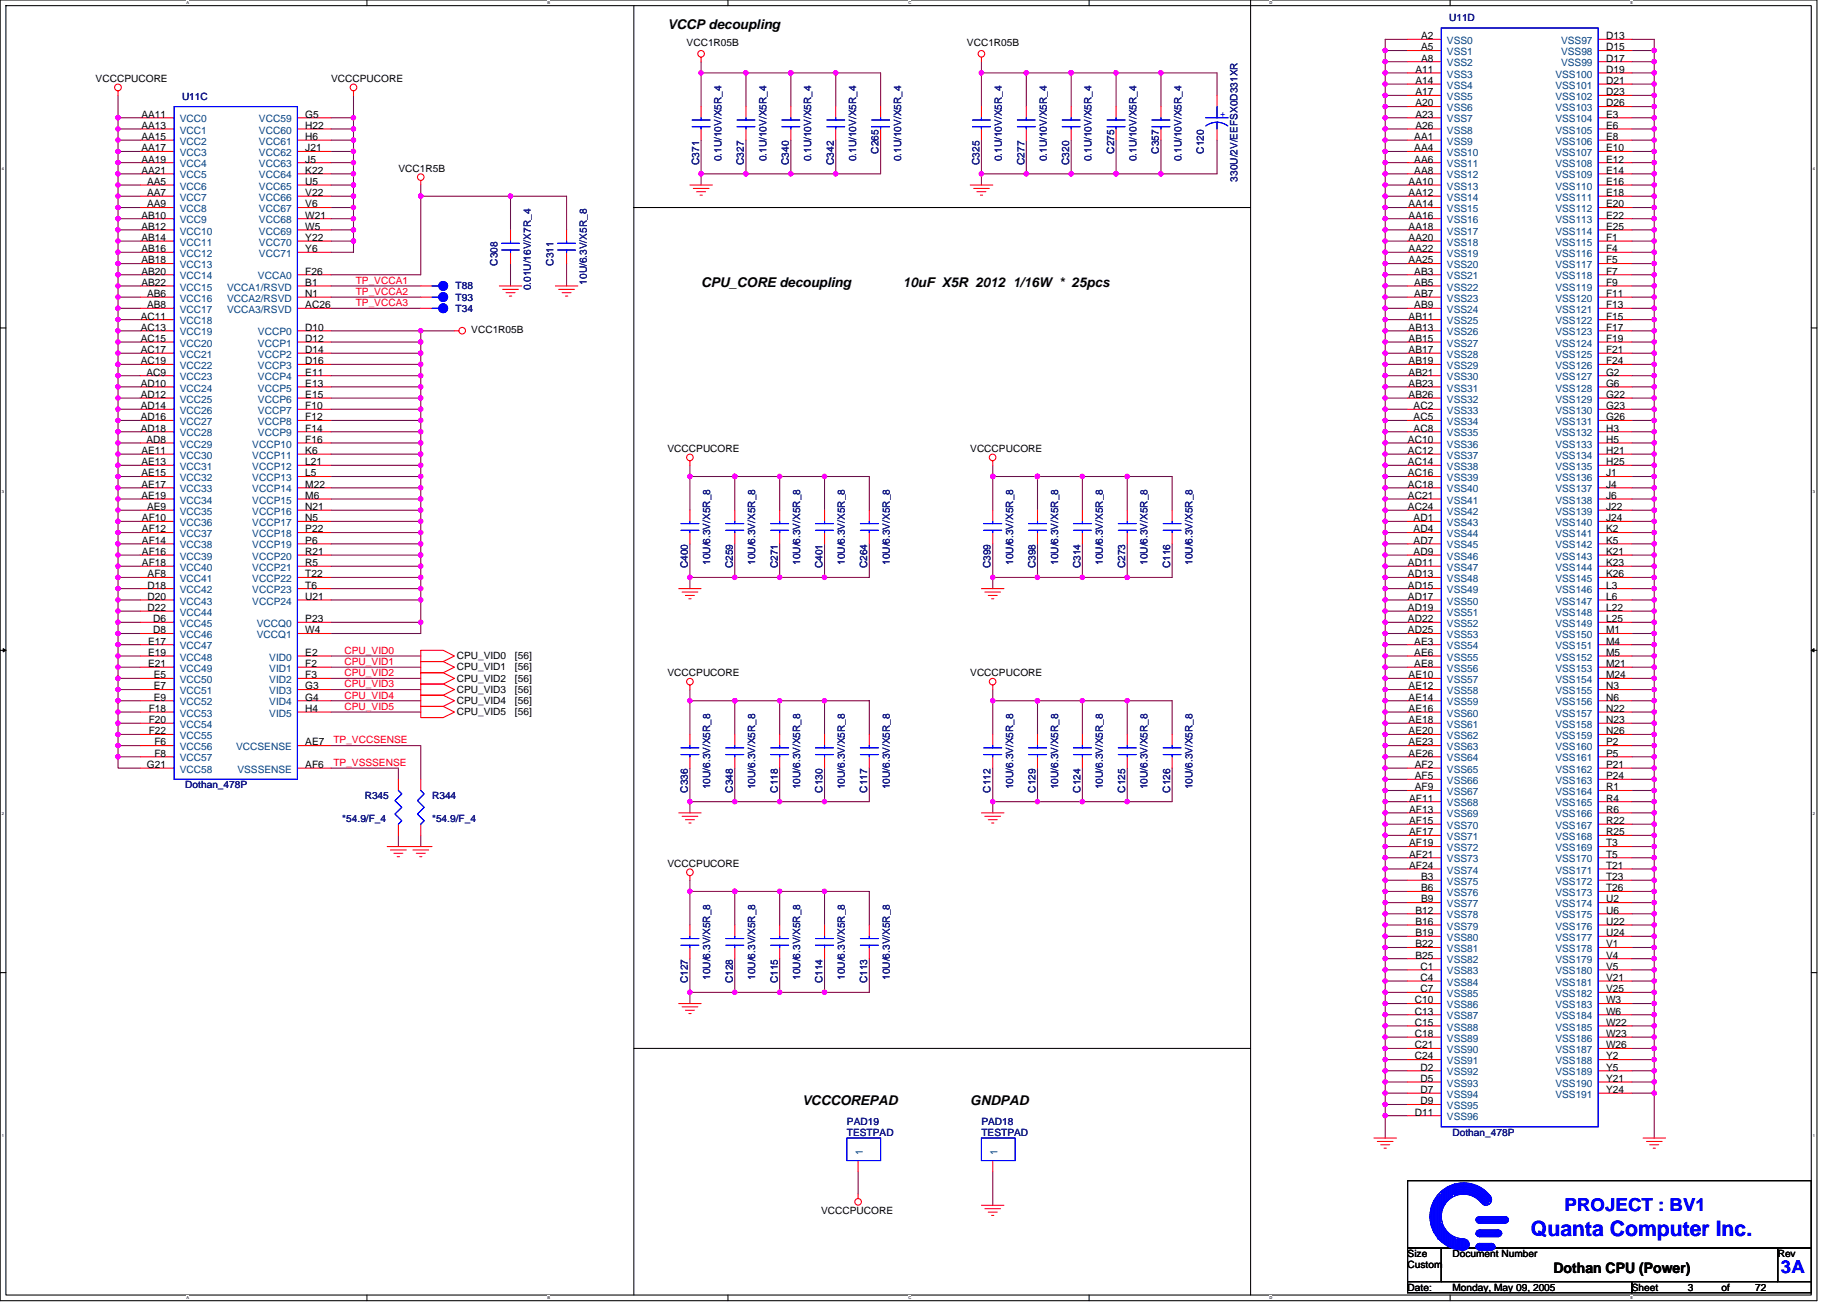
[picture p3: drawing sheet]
<svg xmlns="http://www.w3.org/2000/svg" width="297mm" height="210mm" viewBox="0 0 297 210" stroke-linecap="round" stroke-linejoin="round" font-family="sans-serif">
<defs><g id="words">
<text font-size="3.4" fill="#00f" x="246.2" y="198.9">Quanta Computer Inc.</text>
<g font-size="2.9" fill="#00f">
<text x="251.6" y="194.7">PROJECT : BV1</text>
<text x="286.4" y="204.8">3A</text>
</g>
<text font-size="2.3" x="249.8" y="204.7">Dothan CPU (Power)</text>
<g font-size="2.2">
<text x="107.4" y="4.7">VCCP decoupling</text>
<text x="112.8" y="46.2">CPU_CORE decoupling</text>
<text x="145.2" y="46.2">10uF X5R 2012 1/16W * 25pcs</text>
<text x="129" y="177.8">VCCCOREPAD</text>
<text x="156" y="177.8">GNDPAD</text>
</g>
<g font-size="1.6" fill="#000080">
<text x="233" y="3.4">U11D</text>
<text x="29.3" y="16.1">U11C</text>
<text x="112.4" y="26.5" transform="rotate(-90 112.4 26.5)">C371</text>
<text x="116.1" y="26" transform="rotate(-90 116.1 26)">0.1U/10V/X5R_4</text>
<text x="119.7" y="26.5" transform="rotate(-90 119.7 26.5)">C327</text>
<text x="123.3" y="26" transform="rotate(-90 123.3 26)">0.1U/10V/X5R_4</text>
<text x="126.9" y="26.5" transform="rotate(-90 126.9 26.5)">C340</text>
<text x="130.5" y="26" transform="rotate(-90 130.5 26)">0.1U/10V/X5R_4</text>
<text x="134.1" y="26.5" transform="rotate(-90 134.1 26.5)">C342</text>
<text x="137.7" y="26" transform="rotate(-90 137.7 26)">0.1U/10V/X5R_4</text>
<text x="141.3" y="24.7" transform="rotate(-90 141.3 24.7)">C265</text>
<text x="144.9" y="26" transform="rotate(-90 144.9 26)">0.1U/10V/X5R_4</text>
<text x="157.5" y="26.5" transform="rotate(-90 157.5 26.5)">C325</text>
<text x="161.1" y="26" transform="rotate(-90 161.1 26)">0.1U/10V/X5R_4</text>
<text x="164.7" y="26.5" transform="rotate(-90 164.7 26.5)">C277</text>
<text x="168.3" y="26" transform="rotate(-90 168.3 26)">0.1U/10V/X5R_4</text>
<text x="172" y="26.5" transform="rotate(-90 172 26.5)">C320</text>
<text x="175.6" y="26" transform="rotate(-90 175.6 26)">0.1U/10V/X5R_4</text>
<text x="179.2" y="24.7" transform="rotate(-90 179.2 24.7)">C275</text>
<text x="182.8" y="26" transform="rotate(-90 182.8 26)">0.1U/10V/X5R_4</text>
<text x="186.4" y="24.7" transform="rotate(-90 186.4 24.7)">C357</text>
<text x="190" y="26" transform="rotate(-90 190 26)">0.1U/10V/X5R_4</text>
<text x="193.6" y="24.7" transform="rotate(-90 193.6 24.7)">C120</text>
<text x="199" y="29.2" transform="rotate(-90 199 29.2)">330U/2V/EEFSX0D331XR</text>
<text x="73.3" y="46.5">T88</text>
<text x="80" y="42.8" transform="rotate(-90 80 42.8)">C308</text>
<text x="85.4" y="46.7" transform="rotate(-90 85.4 46.7)">0.01U/16V/X7R_4</text>
<text x="89" y="42.8" transform="rotate(-90 89 42.8)">C311</text>
<text x="94.4" y="45.8" transform="rotate(-90 94.4 45.8)">10U/6.3V/X5R_8</text>
<text x="73.3" y="50.1">T34</text>
<text x="73.3" y="48.3">T93</text>
<text x="110.6" y="91.4" transform="rotate(-90 110.6 91.4)">C400</text>
<text x="114.2" y="90.9" transform="rotate(-90 114.2 90.9)">10U/6.3V/X5R_8</text>
<text x="117.9" y="91.4" transform="rotate(-90 117.9 91.4)">C259</text>
<text x="121.5" y="90.9" transform="rotate(-90 121.5 90.9)">10U/6.3V/X5R_8</text>
<text x="125.1" y="91.4" transform="rotate(-90 125.1 91.4)">C271</text>
<text x="128.7" y="90.9" transform="rotate(-90 128.7 90.9)">10U/6.3V/X5R_8</text>
<text x="132.3" y="91.4" transform="rotate(-90 132.3 91.4)">C401</text>
<text x="135.9" y="90.9" transform="rotate(-90 135.9 90.9)">10U/6.3V/X5R_8</text>
<text x="139.5" y="91.4" transform="rotate(-90 139.5 91.4)">C264</text>
<text x="143.1" y="90.9" transform="rotate(-90 143.1 90.9)">10U/6.3V/X5R_8</text>
<text x="159.3" y="91.4" transform="rotate(-90 159.3 91.4)">C399</text>
<text x="162.9" y="90.9" transform="rotate(-90 162.9 90.9)">10U/6.3V/X5R_8</text>
<text x="166.5" y="91.4" transform="rotate(-90 166.5 91.4)">C398</text>
<text x="170.2" y="90.9" transform="rotate(-90 170.2 90.9)">10U/6.3V/X5R_8</text>
<text x="173.8" y="91.4" transform="rotate(-90 173.8 91.4)">C314</text>
<text x="177.4" y="90.9" transform="rotate(-90 177.4 90.9)">10U/6.3V/X5R_8</text>
<text x="181" y="91.4" transform="rotate(-90 181 91.4)">C273</text>
<text x="184.6" y="90.9" transform="rotate(-90 184.6 90.9)">10U/6.3V/X5R_8</text>
<text x="188.2" y="91.4" transform="rotate(-90 188.2 91.4)">C116</text>
<text x="191.8" y="90.9" transform="rotate(-90 191.8 90.9)">10U/6.3V/X5R_8</text>
<text x="29.8" y="126.8">Dothan_478P</text>
<text x="58.6" y="128.6">R345</text>
<text x="69.5" y="128.6">R344</text>
<text x="110.6" y="127.5" transform="rotate(-90 110.6 127.5)">C336</text>
<text x="114.2" y="127" transform="rotate(-90 114.2 127)">10U/6.3V/X5R_8</text>
<text x="117.9" y="127.5" transform="rotate(-90 117.9 127.5)">C348</text>
<text x="121.5" y="127" transform="rotate(-90 121.5 127)">10U/6.3V/X5R_8</text>
<text x="125.1" y="127.5" transform="rotate(-90 125.1 127.5)">C118</text>
<text x="128.7" y="127" transform="rotate(-90 128.7 127)">10U/6.3V/X5R_8</text>
<text x="132.3" y="127.5" transform="rotate(-90 132.3 127.5)">C130</text>
<text x="135.9" y="127" transform="rotate(-90 135.9 127)">10U/6.3V/X5R_8</text>
<text x="139.5" y="127.5" transform="rotate(-90 139.5 127.5)">C117</text>
<text x="143.1" y="127" transform="rotate(-90 143.1 127)">10U/6.3V/X5R_8</text>
<text x="159.3" y="127.5" transform="rotate(-90 159.3 127.5)">C112</text>
<text x="162.9" y="127" transform="rotate(-90 162.9 127)">10U/6.3V/X5R_8</text>
<text x="166.5" y="127.5" transform="rotate(-90 166.5 127.5)">C129</text>
<text x="170.2" y="127" transform="rotate(-90 170.2 127)">10U/6.3V/X5R_8</text>
<text x="173.8" y="127.5" transform="rotate(-90 173.8 127.5)">C124</text>
<text x="177.4" y="127" transform="rotate(-90 177.4 127)">10U/6.3V/X5R_8</text>
<text x="181" y="127.5" transform="rotate(-90 181 127.5)">C125</text>
<text x="184.6" y="127" transform="rotate(-90 184.6 127)">10U/6.3V/X5R_8</text>
<text x="188.2" y="127.5" transform="rotate(-90 188.2 127.5)">C126</text>
<text x="191.8" y="127" transform="rotate(-90 191.8 127)">10U/6.3V/X5R_8</text>
<text x="55.1" y="132.2">*54.9/F_4</text>
<text x="69.5" y="132.2">*54.9/F_4</text>
<text x="110.6" y="158.2" transform="rotate(-90 110.6 158.2)">C127</text>
<text x="114.2" y="157.6" transform="rotate(-90 114.2 157.6)">10U/6.3V/X5R_8</text>
<text x="117.9" y="158.2" transform="rotate(-90 117.9 158.2)">C128</text>
<text x="121.5" y="157.6" transform="rotate(-90 121.5 157.6)">10U/6.3V/X5R_8</text>
<text x="125.1" y="158.2" transform="rotate(-90 125.1 158.2)">C115</text>
<text x="128.7" y="157.6" transform="rotate(-90 128.7 157.6)">10U/6.3V/X5R_8</text>
<text x="132.3" y="158.2" transform="rotate(-90 132.3 158.2)">C114</text>
<text x="135.9" y="157.6" transform="rotate(-90 135.9 157.6)">10U/6.3V/X5R_8</text>
<text x="139.5" y="158.2" transform="rotate(-90 139.5 158.2)">C113</text>
<text x="143.1" y="157.6" transform="rotate(-90 143.1 157.6)">10U/6.3V/X5R_8</text>
<text x="136.2" y="180.9">PAD19</text>
<text x="136.2" y="182.7">TESTPAD</text>
<text x="157.8" y="180.9">PAD18</text>
<text x="157.8" y="182.7">TESTPAD</text>
<text x="233.6" y="182.7">Dothan_478P</text>
</g>
<g font-size="1.6">
<text x="110.4" y="7.4">VCC1R05B</text>
<text x="155.5" y="7.4">VCC1R05B</text>
<text x="227.6" y="11.7">A11</text>
<text x="228.5" y="6.3">A2</text>
<text x="228.5" y="8.1">A5</text>
<text x="228.5" y="9.9">A8</text>
<text x="258.3" y="6.3">D13</text>
<text x="258.3" y="8.1">D15</text>
<text x="258.3" y="9.9">D17</text>
<text x="258.3" y="11.7">D19</text>
<text x="15.4" y="13.2">VCCCPUCORE</text>
<text x="53.3" y="13.2">VCCCPUCORE</text>
<text x="227.6" y="13.5">A14</text>
<text x="227.6" y="15.3">A17</text>
<text x="227.6" y="17.1">A20</text>
<text x="258.3" y="13.5">D21</text>
<text x="258.3" y="15.3">D23</text>
<text x="258.3" y="17.1">D26</text>
<text x="22.8" y="18.9">AA11</text>
<text x="22.8" y="20.7">AA13</text>
<text x="22.8" y="22.5">AA15</text>
<text x="49.1" y="18.9">G5</text>
<text x="49.1" y="20.7">H22</text>
<text x="49.1" y="22.5">H6</text>
<text x="227.5" y="22.5">AA1</text>
<text x="227.6" y="18.9">A23</text>
<text x="227.6" y="20.7">A26</text>
<text x="258.3" y="18.9">E3</text>
<text x="258.3" y="20.7">E6</text>
<text x="258.3" y="22.5">E8</text>
<text x="22.8" y="24.3">AA17</text>
<text x="22.8" y="26.1">AA19</text>
<text x="22.8" y="27.9">AA21</text>
<text x="23.7" y="29.7">AA5</text>
<text x="49.1" y="24.3">J21</text>
<text x="49.1" y="26.1">J5</text>
<text x="49.1" y="27.9">K22</text>
<text x="49.1" y="29.7">U5</text>
<text x="64.1" y="27.6">VCC1R5B</text>
<text x="226.5" y="29.7">AA10</text>
<text x="227.5" y="24.3">AA4</text>
<text x="227.5" y="26.1">AA6</text>
<text x="227.5" y="27.9">AA8</text>
<text x="258.3" y="24.3">E10</text>
<text x="258.3" y="26.1">E12</text>
<text x="258.3" y="27.9">E14</text>
<text x="258.3" y="29.7">E16</text>
<text x="22.8" y="35.2">AB10</text>
<text x="23.7" y="31.5">AA7</text>
<text x="23.7" y="33.4">AA9</text>
<text x="49.1" y="31.5">V22</text>
<text x="49.1" y="33.4">V6</text>
<text x="49.1" y="35.2">W21</text>
<text x="226.5" y="31.5">AA12</text>
<text x="226.5" y="33.4">AA14</text>
<text x="226.5" y="35.2">AA16</text>
<text x="258.3" y="31.5">E18</text>
<text x="258.3" y="33.4">E20</text>
<text x="258.3" y="35.2">E22</text>
<text x="22.8" y="37">AB12</text>
<text x="22.8" y="38.8">AB14</text>
<text x="22.8" y="40.6">AB16</text>
<text x="49.1" y="37">W5</text>
<text x="49.1" y="38.8">Y22</text>
<text x="49.1" y="40.6">Y6</text>
<text x="226.5" y="37">AA18</text>
<text x="226.5" y="38.8">AA20</text>
<text x="226.5" y="40.6">AA22</text>
<text x="258.3" y="37">E25</text>
<text x="258.3" y="38.8">F1</text>
<text x="258.3" y="40.6">F4</text>
<text x="22.8" y="42.4">AB18</text>
<text x="22.8" y="44.2">AB20</text>
<text x="22.8" y="46">AB22</text>
<text x="23.7" y="47.8">AB6</text>
<text x="49.1" y="44.2">F26</text>
<text x="49.1" y="46">B1</text>
<text x="49.1" y="47.8">N1</text>
<text x="226.5" y="42.4">AA25</text>
<text x="227.5" y="44.2">AB3</text>
<text x="227.5" y="46">AB5</text>
<text x="227.5" y="47.8">AB7</text>
<text x="258.3" y="42.4">F5</text>
<text x="258.3" y="44.2">F7</text>
<text x="258.3" y="46">F9</text>
<text x="258.3" y="47.8">F11</text>
<text x="22.6" y="51.4">AC11</text>
<text x="22.6" y="53.2">AC13</text>
<text x="23.7" y="49.6">AB8</text>
<text x="49.1" y="53.2">D10</text>
<text x="49.1" y="49.6">AC26</text>
<text x="75.8" y="53.6">VCC1R05B</text>
<text x="226.5" y="51.4">AB11</text>
<text x="226.5" y="53.2">AB13</text>
<text x="227.5" y="49.6">AB9</text>
<text x="258.3" y="49.6">F13</text>
<text x="258.3" y="51.4">F15</text>
<text x="258.3" y="53.2">F17</text>
<text x="22.6" y="55">AC15</text>
<text x="22.6" y="56.8">AC17</text>
<text x="22.6" y="58.6">AC19</text>
<text x="49.1" y="55">D12</text>
<text x="49.1" y="56.8">D14</text>
<text x="49.1" y="58.6">D16</text>
<text x="226.5" y="55">AB15</text>
<text x="226.5" y="56.8">AB17</text>
<text x="226.5" y="58.6">AB19</text>
<text x="258.3" y="55">F19</text>
<text x="258.3" y="56.8">F21</text>
<text x="258.3" y="58.6">F24</text>
<text x="22.6" y="62.2">AD10</text>
<text x="22.6" y="64">AD12</text>
<text x="22.6" y="65.8">AD14</text>
<text x="23.6" y="60.4">AC9</text>
<text x="49.1" y="60.4">E11</text>
<text x="49.1" y="62.2">E13</text>
<text x="49.1" y="64">E15</text>
<text x="49.1" y="65.8">F10</text>
<text x="226.5" y="60.4">AB21</text>
<text x="226.5" y="62.2">AB23</text>
<text x="226.5" y="64">AB26</text>
<text x="227.3" y="65.8">AC2</text>
<text x="258.3" y="60.4">G2</text>
<text x="258.3" y="62.2">G6</text>
<text x="258.3" y="64">G22</text>
<text x="258.3" y="65.8">G23</text>
<text x="22.6" y="67.6">AD16</text>
<text x="22.6" y="69.4">AD18</text>
<text x="23.6" y="71.2">AD8</text>
<text x="49.1" y="67.6">F12</text>
<text x="49.1" y="69.4">F14</text>
<text x="49.1" y="71.2">F16</text>
<text x="226.4" y="71.2">AC10</text>
<text x="227.3" y="67.6">AC5</text>
<text x="227.3" y="69.4">AC8</text>
<text x="258.3" y="67.6">G26</text>
<text x="258.3" y="69.4">H3</text>
<text x="258.3" y="71.2">H5</text>
<text x="22.8" y="73">AE11</text>
<text x="22.8" y="74.8">AE13</text>
<text x="22.8" y="76.6">AE15</text>
<text x="49.1" y="73">K6</text>
<text x="49.1" y="74.8">L21</text>
<text x="49.1" y="76.6">L5</text>
<text x="107.4" y="72.7">VCCCPUCORE</text>
<text x="156" y="72.7">VCCCPUCORE</text>
<text x="226.4" y="73">AC12</text>
<text x="226.4" y="74.8">AC14</text>
<text x="226.4" y="76.6">AC16</text>
<text x="258.3" y="73">H21</text>
<text x="258.3" y="74.8">H25</text>
<text x="258.3" y="76.6">J1</text>
<text x="22.8" y="78.4">AE17</text>
<text x="22.8" y="80.2">AE19</text>
<text x="22.8" y="83.8">AF10</text>
<text x="23.7" y="82">AE9</text>
<text x="49.1" y="78.4">M22</text>
<text x="49.1" y="80.2">M6</text>
<text x="49.1" y="82">N21</text>
<text x="49.1" y="83.8">N5</text>
<text x="226.4" y="78.4">AC18</text>
<text x="226.4" y="80.2">AC21</text>
<text x="226.4" y="82">AC24</text>
<text x="227.3" y="83.8">AD1</text>
<text x="258.3" y="78.4">J4</text>
<text x="258.3" y="80.2">J6</text>
<text x="258.3" y="82">J22</text>
<text x="258.3" y="83.8">J24</text>
<text x="22.8" y="85.6">AF12</text>
<text x="22.8" y="87.5">AF14</text>
<text x="22.8" y="89.3">AF16</text>
<text x="49.1" y="85.6">P22</text>
<text x="49.1" y="87.5">P6</text>
<text x="49.1" y="89.3">R21</text>
<text x="227.3" y="85.6">AD4</text>
<text x="227.3" y="87.5">AD7</text>
<text x="227.3" y="89.3">AD9</text>
<text x="258.3" y="85.6">K2</text>
<text x="258.3" y="87.5">K5</text>
<text x="258.3" y="89.3">K21</text>
<text x="22.8" y="91.1">AF18</text>
<text x="23.7" y="94.7">D18</text>
<text x="23.7" y="92.9">AF8</text>
<text x="49.1" y="91.1">R5</text>
<text x="49.1" y="92.9">T22</text>
<text x="49.1" y="94.7">T6</text>
<text x="226.4" y="91.1">AD11</text>
<text x="226.4" y="92.9">AD13</text>
<text x="226.4" y="94.7">AD15</text>
<text x="258.3" y="91.1">K23</text>
<text x="258.3" y="92.9">K26</text>
<text x="258.3" y="94.7">L3</text>
<text x="23.7" y="96.5">D20</text>
<text x="23.7" y="98.3">D22</text>
<text x="24.6" y="100.1">D6</text>
<text x="24.6" y="101.9">D8</text>
<text x="49.1" y="96.5">U21</text>
<text x="49.1" y="100.1">P23</text>
<text x="49.1" y="101.9">W4</text>
<text x="226.4" y="96.5">AD17</text>
<text x="226.4" y="98.3">AD19</text>
<text x="226.4" y="100.1">AD22</text>
<text x="226.4" y="101.9">AD25</text>
<text x="258.3" y="96.5">L6</text>
<text x="258.3" y="98.3">L22</text>
<text x="258.3" y="100.1">L25</text>
<text x="258.3" y="101.9">M1</text>
<text x="23.8" y="103.7">E17</text>
<text x="23.8" y="105.5">E19</text>
<text x="23.8" y="107.3">E21</text>
<text x="49.1" y="105.5">E2</text>
<text x="49.1" y="107.3">F2</text>
<text x="73.4" y="106">CPU_VID0</text>
<text x="73.4" y="107.8">CPU_VID1</text>
<text x="82.8" y="106">[56]</text>
<text x="82.8" y="107.8">[56]</text>
<text x="227.5" y="103.7">AE3</text>
<text x="227.5" y="105.5">AE6</text>
<text x="227.5" y="107.3">AE8</text>
<text x="258.3" y="103.7">M4</text>
<text x="258.3" y="105.5">M5</text>
<text x="258.3" y="107.3">M21</text>
<text x="24.7" y="109.1">E5</text>
<text x="24.7" y="110.9">E7</text>
<text x="24.7" y="112.7">E9</text>
<text x="49.1" y="109.1">F3</text>
<text x="49.1" y="110.9">G3</text>
<text x="49.1" y="112.7">G4</text>
<text x="73.4" y="109.6">CPU_VID2</text>
<text x="73.4" y="111.5">CPU_VID3</text>
<text x="73.4" y="113.3">CPU_VID4</text>
<text x="82.8" y="109.6">[56]</text>
<text x="82.8" y="111.5">[56]</text>
<text x="82.8" y="113.3">[56]</text>
<text x="107.4" y="108.8">VCCCPUCORE</text>
<text x="156" y="108.8">VCCCPUCORE</text>
<text x="226.5" y="109.1">AE10</text>
<text x="226.5" y="110.9">AE12</text>
<text x="226.5" y="112.7">AE14</text>
<text x="258.3" y="109.1">M24</text>
<text x="258.3" y="110.9">N3</text>
<text x="258.3" y="112.7">N6</text>
<text x="23.9" y="114.5">F18</text>
<text x="23.9" y="116.3">F20</text>
<text x="23.9" y="118.1">F22</text>
<text x="24.8" y="119.9">F6</text>
<text x="49.1" y="119.9">AE7</text>
<text x="49.1" y="114.5">H4</text>
<text x="73.4" y="115.1">CPU_VID5</text>
<text x="82.8" y="115.1">[56]</text>
<text x="226.5" y="114.5">AE16</text>
<text x="226.5" y="116.3">AE18</text>
<text x="226.5" y="118.1">AE20</text>
<text x="226.5" y="119.9">AE23</text>
<text x="258.3" y="114.5">N22</text>
<text x="258.3" y="116.3">N23</text>
<text x="258.3" y="118.1">N26</text>
<text x="258.3" y="119.9">P2</text>
<text x="23.6" y="123.5">G21</text>
<text x="24.8" y="121.7">F8</text>
<text x="49.1" y="123.5">AF6</text>
<text x="226.5" y="121.7">AE26</text>
<text x="227.5" y="123.5">AF2</text>
<text x="227.5" y="125.3">AF5</text>
<text x="258.3" y="121.7">P5</text>
<text x="258.3" y="123.5">P21</text>
<text x="258.3" y="125.3">P24</text>
<text x="226.6" y="128.9">AF11</text>
<text x="226.6" y="130.7">AF13</text>
<text x="227.5" y="127.1">AF9</text>
<text x="258.3" y="127.1">R1</text>
<text x="258.3" y="128.9">R4</text>
<text x="258.3" y="130.7">R6</text>
<text x="226.6" y="132.5">AF15</text>
<text x="226.6" y="134.3">AF17</text>
<text x="226.6" y="136.1">AF19</text>
<text x="226.6" y="137.9">AF21</text>
<text x="258.3" y="132.5">R22</text>
<text x="258.3" y="134.3">R25</text>
<text x="258.3" y="136.1">T3</text>
<text x="258.3" y="137.9">T5</text>
<text x="107.4" y="139.4">VCCCPUCORE</text>
<text x="226.6" y="139.7">AF24</text>
<text x="228.5" y="141.6">B3</text>
<text x="228.5" y="143.4">B6</text>
<text x="258.3" y="139.7">T21</text>
<text x="258.3" y="141.6">T23</text>
<text x="258.3" y="143.4">T26</text>
<text x="227.6" y="147">B12</text>
<text x="227.6" y="148.8">B16</text>
<text x="228.5" y="145.2">B9</text>
<text x="258.3" y="145.2">U2</text>
<text x="258.3" y="147">U6</text>
<text x="258.3" y="148.8">U22</text>
<text x="227.6" y="150.6">B19</text>
<text x="227.6" y="152.4">B22</text>
<text x="227.6" y="154.2">B25</text>
<text x="228.4" y="156">C1</text>
<text x="258.3" y="150.6">U24</text>
<text x="258.3" y="152.4">V1</text>
<text x="258.3" y="154.2">V4</text>
<text x="258.3" y="156">V5</text>
<text x="227.5" y="161.4">C10</text>
<text x="228.4" y="157.8">C4</text>
<text x="228.4" y="159.6">C7</text>
<text x="258.3" y="157.8">V21</text>
<text x="258.3" y="159.6">V25</text>
<text x="258.3" y="161.4">W3</text>
<text x="227.5" y="163.2">C13</text>
<text x="227.5" y="165">C15</text>
<text x="227.5" y="166.8">C18</text>
<text x="258.3" y="163.2">W6</text>
<text x="258.3" y="165">W22</text>
<text x="258.3" y="166.8">W23</text>
<text x="227.5" y="168.6">C21</text>
<text x="227.5" y="170.4">C24</text>
<text x="228.4" y="172.2">D2</text>
<text x="258.3" y="168.6">W26</text>
<text x="258.3" y="170.4">Y2</text>
<text x="258.3" y="172.2">Y5</text>
<text x="227.5" y="179.4">D11</text>
<text x="228.4" y="174">D5</text>
<text x="228.4" y="175.8">D7</text>
<text x="228.4" y="177.6">D9</text>
<text x="258.3" y="174">Y21</text>
<text x="258.3" y="175.8">Y24</text>
<text x="132.1" y="195.3">VCCCPUCORE</text>
<text x="226.4" y="202.2">Size</text>
<text x="226.4" y="204">Custom</text>
<text x="233.6" y="202.2">Document Number</text>
<text x="285.9" y="202.2">Rev</text>
<text x="226.4" y="207.6">Date:</text>
<text x="233.6" y="207.6">Monday, May 09, 2005</text>
<text x="262.4" y="207.6">Sheet</text>
<text x="271.5" y="207.6">3</text>
<text x="276.9" y="207.6">of</text>
<text x="282.3" y="207.6">72</text>
</g>
<g font-size="1.6" fill="#004080">
<text x="232.7" y="7.1">VSS0</text>
<text x="232.7" y="8.9">VSS1</text>
<text x="232.7" y="10.7">VSS2</text>
<text x="251.1" y="7.1">VSS97</text>
<text x="251.1" y="8.9">VSS98</text>
<text x="251.1" y="10.7">VSS99</text>
<text x="232.7" y="12.5">VSS3</text>
<text x="232.7" y="14.3">VSS4</text>
<text x="232.7" y="16.1">VSS5</text>
<text x="232.7" y="17.9">VSS6</text>
<text x="250.1" y="12.5">VSS100</text>
<text x="250.1" y="14.3">VSS101</text>
<text x="250.1" y="16.1">VSS102</text>
<text x="250.1" y="17.9">VSS103</text>
<text x="28.9" y="19.7">VCC0</text>
<text x="28.9" y="21.5">VCC1</text>
<text x="28.9" y="23.3">VCC2</text>
<text x="41.7" y="19.7">VCC59</text>
<text x="41.7" y="21.5">VCC60</text>
<text x="41.7" y="23.3">VCC61</text>
<text x="232.7" y="19.7">VSS7</text>
<text x="232.7" y="21.5">VSS8</text>
<text x="232.7" y="23.3">VSS9</text>
<text x="250.1" y="19.7">VSS104</text>
<text x="250.1" y="21.5">VSS105</text>
<text x="250.1" y="23.3">VSS106</text>
<text x="28.9" y="25.1">VCC3</text>
<text x="28.9" y="26.9">VCC4</text>
<text x="28.9" y="28.7">VCC5</text>
<text x="41.7" y="25.1">VCC62</text>
<text x="41.7" y="26.9">VCC63</text>
<text x="41.7" y="28.7">VCC64</text>
<text x="232.7" y="25.1">VSS10</text>
<text x="232.7" y="26.9">VSS11</text>
<text x="232.7" y="28.7">VSS12</text>
<text x="250.1" y="25.1">VSS107</text>
<text x="250.1" y="26.9">VSS108</text>
<text x="250.1" y="28.7">VSS109</text>
<text x="28.9" y="30.5">VCC6</text>
<text x="28.9" y="32.3">VCC7</text>
<text x="28.9" y="34.1">VCC8</text>
<text x="28.9" y="35.9">VCC9</text>
<text x="41.7" y="30.5">VCC65</text>
<text x="41.7" y="32.3">VCC66</text>
<text x="41.7" y="34.1">VCC67</text>
<text x="41.7" y="35.9">VCC68</text>
<text x="232.7" y="30.5">VSS13</text>
<text x="232.7" y="32.3">VSS14</text>
<text x="232.7" y="34.1">VSS15</text>
<text x="232.7" y="35.9">VSS16</text>
<text x="250.1" y="30.5">VSS110</text>
<text x="250.1" y="32.3">VSS111</text>
<text x="250.1" y="34.1">VSS112</text>
<text x="250.1" y="35.9">VSS113</text>
<text x="28.9" y="37.7">VCC10</text>
<text x="28.9" y="39.5">VCC11</text>
<text x="28.9" y="41.3">VCC12</text>
<text x="41.7" y="37.7">VCC69</text>
<text x="41.7" y="39.5">VCC70</text>
<text x="41.7" y="41.3">VCC71</text>
<text x="232.7" y="37.7">VSS17</text>
<text x="232.7" y="39.5">VSS18</text>
<text x="232.7" y="41.3">VSS19</text>
<text x="250.1" y="37.7">VSS114</text>
<text x="250.1" y="39.5">VSS115</text>
<text x="250.1" y="41.3">VSS116</text>
<text x="28.9" y="43.1">VCC13</text>
<text x="28.9" y="44.9">VCC14</text>
<text x="28.9" y="46.7">VCC15</text>
<text x="36.5" y="46.7">VCCA1/RSVD</text>
<text x="41.5" y="44.9">VCCA0</text>
<text x="232.7" y="43.1">VSS20</text>
<text x="232.7" y="44.9">VSS21</text>
<text x="232.7" y="46.7">VSS22</text>
<text x="250.1" y="43.1">VSS117</text>
<text x="250.1" y="44.9">VSS118</text>
<text x="250.1" y="46.7">VSS119</text>
<text x="28.9" y="48.5">VCC16</text>
<text x="28.9" y="50.3">VCC17</text>
<text x="28.9" y="52.2">VCC18</text>
<text x="28.9" y="54">VCC19</text>
<text x="36.5" y="48.5">VCCA2/RSVD</text>
<text x="36.5" y="50.3">VCCA3/RSVD</text>
<text x="41.5" y="54">VCCP0</text>
<text x="232.7" y="48.5">VSS23</text>
<text x="232.7" y="50.3">VSS24</text>
<text x="232.7" y="52.2">VSS25</text>
<text x="232.7" y="54">VSS26</text>
<text x="250.1" y="48.5">VSS120</text>
<text x="250.1" y="50.3">VSS121</text>
<text x="250.1" y="52.2">VSS122</text>
<text x="250.1" y="54">VSS123</text>
<text x="28.9" y="55.8">VCC20</text>
<text x="28.9" y="57.6">VCC21</text>
<text x="28.9" y="59.4">VCC22</text>
<text x="41.5" y="55.8">VCCP1</text>
<text x="41.5" y="57.6">VCCP2</text>
<text x="41.5" y="59.4">VCCP3</text>
<text x="232.7" y="55.8">VSS27</text>
<text x="232.7" y="57.6">VSS28</text>
<text x="232.7" y="59.4">VSS29</text>
<text x="250.1" y="55.8">VSS124</text>
<text x="250.1" y="57.6">VSS125</text>
<text x="250.1" y="59.4">VSS126</text>
<text x="28.9" y="61.2">VCC23</text>
<text x="28.9" y="63">VCC24</text>
<text x="28.9" y="64.8">VCC25</text>
<text x="41.5" y="61.2">VCCP4</text>
<text x="41.5" y="63">VCCP5</text>
<text x="41.5" y="64.8">VCCP6</text>
<text x="232.7" y="61.2">VSS30</text>
<text x="232.7" y="63">VSS31</text>
<text x="232.7" y="64.8">VSS32</text>
<text x="250.1" y="61.2">VSS127</text>
<text x="250.1" y="63">VSS128</text>
<text x="250.1" y="64.8">VSS129</text>
<text x="28.9" y="66.6">VCC26</text>
<text x="28.9" y="68.4">VCC27</text>
<text x="28.9" y="70.2">VCC28</text>
<text x="28.9" y="72">VCC29</text>
<text x="40.6" y="72">VCCP10</text>
<text x="41.5" y="66.6">VCCP7</text>
<text x="41.5" y="68.4">VCCP8</text>
<text x="41.5" y="70.2">VCCP9</text>
<text x="232.7" y="66.6">VSS33</text>
<text x="232.7" y="68.4">VSS34</text>
<text x="232.7" y="70.2">VSS35</text>
<text x="232.7" y="72">VSS36</text>
<text x="250.1" y="66.6">VSS130</text>
<text x="250.1" y="68.4">VSS131</text>
<text x="250.1" y="70.2">VSS132</text>
<text x="250.1" y="72">VSS133</text>
<text x="28.9" y="73.8">VCC30</text>
<text x="28.9" y="75.6">VCC31</text>
<text x="28.9" y="77.4">VCC32</text>
<text x="40.6" y="73.8">VCCP11</text>
<text x="40.6" y="75.6">VCCP12</text>
<text x="40.6" y="77.4">VCCP13</text>
<text x="232.7" y="73.8">VSS37</text>
<text x="232.7" y="75.6">VSS38</text>
<text x="232.7" y="77.4">VSS39</text>
<text x="250.1" y="73.8">VSS134</text>
<text x="250.1" y="75.6">VSS135</text>
<text x="250.1" y="77.4">VSS136</text>
<text x="28.9" y="79.2">VCC33</text>
<text x="28.9" y="81">VCC34</text>
<text x="28.9" y="82.8">VCC35</text>
<text x="40.6" y="79.2">VCCP14</text>
<text x="40.6" y="81">VCCP15</text>
<text x="40.6" y="82.8">VCCP16</text>
<text x="232.7" y="79.2">VSS40</text>
<text x="232.7" y="81">VSS41</text>
<text x="232.7" y="82.8">VSS42</text>
<text x="250.1" y="79.2">VSS137</text>
<text x="250.1" y="81">VSS138</text>
<text x="250.1" y="82.8">VSS139</text>
<text x="28.9" y="84.6">VCC36</text>
<text x="28.9" y="86.4">VCC37</text>
<text x="28.9" y="88.2">VCC38</text>
<text x="40.6" y="84.6">VCCP17</text>
<text x="40.6" y="86.4">VCCP18</text>
<text x="40.6" y="88.2">VCCP19</text>
<text x="232.7" y="84.6">VSS43</text>
<text x="232.7" y="86.4">VSS44</text>
<text x="232.7" y="88.2">VSS45</text>
<text x="250.1" y="84.6">VSS140</text>
<text x="250.1" y="86.4">VSS141</text>
<text x="250.1" y="88.2">VSS142</text>
<text x="28.9" y="90">VCC39</text>
<text x="28.9" y="91.8">VCC40</text>
<text x="28.9" y="93.6">VCC41</text>
<text x="28.9" y="95.4">VCC42</text>
<text x="40.6" y="90">VCCP20</text>
<text x="40.6" y="91.8">VCCP21</text>
<text x="40.6" y="93.6">VCCP22</text>
<text x="40.6" y="95.4">VCCP23</text>
<text x="232.7" y="90">VSS46</text>
<text x="232.7" y="91.8">VSS47</text>
<text x="232.7" y="93.6">VSS48</text>
<text x="232.7" y="95.4">VSS49</text>
<text x="250.1" y="90">VSS143</text>
<text x="250.1" y="91.8">VSS144</text>
<text x="250.1" y="93.6">VSS145</text>
<text x="250.1" y="95.4">VSS146</text>
<text x="28.9" y="97.2">VCC43</text>
<text x="28.9" y="99">VCC44</text>
<text x="28.9" y="100.8">VCC45</text>
<text x="40.6" y="97.2">VCCP24</text>
<text x="41.3" y="100.8">VCCQ0</text>
<text x="232.7" y="97.2">VSS50</text>
<text x="232.7" y="99">VSS51</text>
<text x="232.7" y="100.8">VSS52</text>
<text x="250.1" y="97.2">VSS147</text>
<text x="250.1" y="99">VSS148</text>
<text x="250.1" y="100.8">VSS149</text>
<text x="28.9" y="102.6">VCC46</text>
<text x="28.9" y="104.4">VCC47</text>
<text x="28.9" y="106.3">VCC48</text>
<text x="41.3" y="102.6">VCCQ1</text>
<text x="43.3" y="106.3">VID0</text>
<text x="232.7" y="102.6">VSS53</text>
<text x="232.7" y="104.4">VSS54</text>
<text x="232.7" y="106.3">VSS55</text>
<text x="250.1" y="102.6">VSS150</text>
<text x="250.1" y="104.4">VSS151</text>
<text x="250.1" y="106.3">VSS152</text>
<text x="28.9" y="108.1">VCC49</text>
<text x="28.9" y="109.9">VCC50</text>
<text x="28.9" y="111.7">VCC51</text>
<text x="28.9" y="113.5">VCC52</text>
<text x="43.3" y="108.1">VID1</text>
<text x="43.3" y="109.9">VID2</text>
<text x="43.3" y="111.7">VID3</text>
<text x="43.3" y="113.5">VID4</text>
<text x="232.7" y="108.1">VSS56</text>
<text x="232.7" y="109.9">VSS57</text>
<text x="232.7" y="111.7">VSS58</text>
<text x="232.7" y="113.5">VSS59</text>
<text x="250.1" y="108.1">VSS153</text>
<text x="250.1" y="109.9">VSS154</text>
<text x="250.1" y="111.7">VSS155</text>
<text x="250.1" y="113.5">VSS156</text>
<text x="28.9" y="115.3">VCC53</text>
<text x="28.9" y="117.1">VCC54</text>
<text x="28.9" y="118.9">VCC55</text>
<text x="43.3" y="115.3">VID5</text>
<text x="232.7" y="115.3">VSS60</text>
<text x="232.7" y="117.1">VSS61</text>
<text x="232.7" y="118.9">VSS62</text>
<text x="250.1" y="115.3">VSS157</text>
<text x="250.1" y="117.1">VSS158</text>
<text x="250.1" y="118.9">VSS159</text>
<text x="28.9" y="120.7">VCC56</text>
<text x="28.9" y="122.5">VCC57</text>
<text x="28.9" y="124.3">VCC58</text>
<text x="38" y="120.7">VCCSENSE</text>
<text x="38.2" y="124.3">VSSSENSE</text>
<text x="232.7" y="120.7">VSS63</text>
<text x="232.7" y="122.5">VSS64</text>
<text x="232.7" y="124.3">VSS65</text>
<text x="250.1" y="120.7">VSS160</text>
<text x="250.1" y="122.5">VSS161</text>
<text x="250.1" y="124.3">VSS162</text>
<text x="232.7" y="126.1">VSS66</text>
<text x="232.7" y="127.9">VSS67</text>
<text x="232.7" y="129.7">VSS68</text>
<text x="232.7" y="131.5">VSS69</text>
<text x="250.1" y="126.1">VSS163</text>
<text x="250.1" y="127.9">VSS164</text>
<text x="250.1" y="129.7">VSS165</text>
<text x="250.1" y="131.5">VSS166</text>
<text x="232.7" y="133.3">VSS70</text>
<text x="232.7" y="135.1">VSS71</text>
<text x="232.7" y="136.9">VSS72</text>
<text x="250.1" y="133.3">VSS167</text>
<text x="250.1" y="135.1">VSS168</text>
<text x="250.1" y="136.9">VSS169</text>
<text x="232.7" y="138.7">VSS73</text>
<text x="232.7" y="140.5">VSS74</text>
<text x="232.7" y="142.3">VSS75</text>
<text x="250.1" y="138.7">VSS170</text>
<text x="250.1" y="140.5">VSS171</text>
<text x="250.1" y="142.3">VSS172</text>
<text x="232.7" y="144.1">VSS76</text>
<text x="232.7" y="145.9">VSS77</text>
<text x="232.7" y="147.7">VSS78</text>
<text x="232.7" y="149.5">VSS79</text>
<text x="250.1" y="144.1">VSS173</text>
<text x="250.1" y="145.9">VSS174</text>
<text x="250.1" y="147.7">VSS175</text>
<text x="250.1" y="149.5">VSS176</text>
<text x="232.7" y="151.3">VSS80</text>
<text x="232.7" y="153.1">VSS81</text>
<text x="232.7" y="154.9">VSS82</text>
<text x="250.1" y="151.3">VSS177</text>
<text x="250.1" y="153.1">VSS178</text>
<text x="250.1" y="154.9">VSS179</text>
<text x="232.7" y="156.7">VSS83</text>
<text x="232.7" y="158.5">VSS84</text>
<text x="232.7" y="160.4">VSS85</text>
<text x="250.1" y="156.7">VSS180</text>
<text x="250.1" y="158.5">VSS181</text>
<text x="250.1" y="160.4">VSS182</text>
<text x="232.7" y="162.2">VSS86</text>
<text x="232.7" y="164">VSS87</text>
<text x="232.7" y="165.8">VSS88</text>
<text x="232.7" y="167.6">VSS89</text>
<text x="250.1" y="162.2">VSS183</text>
<text x="250.1" y="164">VSS184</text>
<text x="250.1" y="165.8">VSS185</text>
<text x="250.1" y="167.6">VSS186</text>
<text x="232.7" y="169.4">VSS90</text>
<text x="232.7" y="171.2">VSS91</text>
<text x="232.7" y="173">VSS92</text>
<text x="250.1" y="169.4">VSS187</text>
<text x="250.1" y="171.2">VSS188</text>
<text x="250.1" y="173">VSS189</text>
<text x="232.7" y="174.8">VSS93</text>
<text x="232.7" y="176.6">VSS94</text>
<text x="232.7" y="178.4">VSS95</text>
<text x="250.1" y="174.8">VSS190</text>
<text x="250.1" y="176.6">VSS191</text>
<text x="138.8" y="185.8" transform="rotate(-90 138.8 185.8)">1</text>
<text x="160.4" y="185.8" transform="rotate(-90 160.4 185.8)">1</text>
<text x="232.7" y="180.2">VSS96</text>
</g>
<text font-size="1.6" fill="#00f" x="196.3" y="18.8">+</text>
<g font-size="1.6" fill="#f00">
<text x="57.2" y="47.4">TP_VCCA2</text>
<text x="57.2" y="45.6">TP_VCCA1</text>
<text x="57.2" y="49.2">TP_VCCA3</text>
<text x="55.4" y="105.2">CPU_VID0</text>
<text x="55.4" y="107">CPU_VID1</text>
<text x="55.4" y="108.8">CPU_VID2</text>
<text x="55.4" y="110.6">CPU_VID3</text>
<text x="55.4" y="112.4">CPU_VID4</text>
<text x="53.6" y="119.6">TP_VCCSENSE</text>
<text x="55.4" y="114.2">CPU_VID5</text>
<text x="53.6" y="123.2">TP_VSSSENSE</text>
</g>
<g font-size=".6">
<text x="30" y=".7">A</text>
<text x="88" y=".7">B</text>
<text x="146.1" y=".7">C</text>
<text x="204.2" y=".7">D</text>
<text x="262.2" y=".7">E</text>
<text x=".3" y="27.4">4</text>
<text x="291.5" y="27.4">4</text>
<text x=".3" y="79.2">3</text>
<text x="291.5" y="79.2">3</text>
<text x=".3" y="131.1">2</text>
<text x="291.5" y="131.1">2</text>
<text x=".3" y="182.9">1</text>
<text x="291.5" y="182.9">1</text>
<text x="30" y="209">A</text>
<text x="88" y="209">B</text>
<text x="146.1" y="209">C</text>
<text x="204.2" y="209">D</text>
<text x="262.2" y="209">E</text>
</g>
</g></defs>
<path d="M0 0h292.2v209.2h-292.2zM.9 .9h290.4v207.4h-290.4z" fill="none" stroke="#000" stroke-width=".17"/>
<g fill="#fff">
<path d="M30 .1h.4v.7h-.4z"/>
<path d="M30 208.4h.4v.7h-.4z"/>
</g>
<path d="M59 0v.9M59 208.3v.9" fill="none" stroke="#000" stroke-width=".17"/>
<g fill="#fff">
<path d="M88 .1h.4v.7h-.4z"/>
<path d="M88 208.4h.4v.7h-.4z"/>
</g>
<path d="M117.1 0v.9M117.1 208.3v.9" fill="none" stroke="#000" stroke-width=".17"/>
<g fill="#fff">
<path d="M146.1 .1h.4v.7h-.4z"/>
<path d="M146.1 208.4h.4v.7h-.4z"/>
</g>
<path d="M175.2 0v.9M175.2 208.3v.9" fill="none" stroke="#000" stroke-width=".17"/>
<g fill="#fff">
<path d="M204.2 .1h.4v.7h-.4z"/>
<path d="M204.2 208.4h.4v.7h-.4z"/>
</g>
<path d="M233.2 0v.9M233.2 208.3v.9" fill="none" stroke="#000" stroke-width=".17"/>
<g fill="#fff">
<path d="M262.2 .1h.4v.7h-.4z"/>
<path d="M262.2 208.4h.4v.7h-.4z"/>
<path d="M.3 26.8h.3v.7h-.3z"/>
<path d="M291.5 26.8h.4v.7h-.4z"/>
<path d="M.3 78.7h.3v.7h-.3z"/>
<path d="M291.5 78.7h.4v.7h-.4z"/>
</g>
<path d="M0 52.7h.9M291.3 52.7h.9" fill="none" stroke="#000" stroke-width=".17"/>
<g fill="#fff">
<path d="M.3 130.5h.3v.7h-.3z"/>
<path d="M291.5 130.5h.4v.7h-.4z"/>
</g>
<path d="M0 104.6h.9M291.3 104.6h.9" fill="none" stroke="#000" stroke-width=".17"/>
<path d="M.5 104.3l.4 .3-.4 .3zM291.3 104.6l.4-.3v.6z" fill="#000" stroke="#000" stroke-width=".16"/>
<g fill="#fff">
<path d="M.3 182.4h.3v.6h-.3z"/>
<path d="M291.5 182.4h.4v.6h-.4z"/>
</g>
<path d="M201.1 0v208.3M101.9 .9v207.4M101.9 33.4h99.2M0 156.4h.9M291.3 156.4h.9M101.9 168.6h99.2M226.4 189.9h64.9v10.8h-64.9zM226.4 200.7h5.4v5.4h-5.4zM226.4 206.1h36v1.8h-36zM231.8 200.7h54.1v5.4h-54.1zM262.4 206.1h28.9v1.8h-28.9zM285.9 200.7h5.4v5.4h-5.4z" fill="none" stroke="#000" stroke-width=".17"/>
<g fill="none" stroke="#800040" stroke-width=".17">
<path d="M19 15.3v3.6h3.6M19 18.9v1.8h3.6M53.3 18.9h3.6M56.9 15.3v25.3h-3.6M112.8 11.7h7.2M112.8 9.9v7.2M120 11.7h7.2v5.4M120 11.7v5.4M127.2 11.7h14.4v5.4M134.4 11.7v5.4M157.8 11.7h37.9v3.6M157.8 9.9v7.2"/>
<path d="M165.1 11.7v5.4M172.3 11.7v5.4M179.5 11.7v5.4M186.7 11.7v5.4M222.8 18.9h3.6M222.8 11.7h3.6M222.8 8.1h3.6M222.8 9.9h3.6M222.8 13.5h3.6M222.8 15.3h3.6M222.8 17.1h3.6M226.4 6.3h-3.6v176.7"/>
<path d="M262.4 18.9h3.6M262.4 11.7h3.6M262.4 6.3h3.6v176.7M262.4 8.1h3.6M262.4 9.9h3.6M262.4 13.5h3.6M262.4 15.3h3.6M262.4 17.1h3.6M19 20.7v1.8h3.6M19 22.5v1.9h3.6M19 24.4v1.8h3.6M19 26.2v1.8h3.6"/>
<path d="M19 28v1.8h3.6M19 29.8v1.8h3.6M19 31.6v1.8h3.6M19 33.4v1.8h3.6M19 35.2v1.8h3.6M19 37v1.8h3.6M19 38.8v1.8h3.6M53.3 20.7h3.6M53.3 22.5h3.6M53.3 24.4h3.6M53.3 26.2h3.6M53.3 28h3.6"/>
<path d="M53.3 29.8h3.6M53.3 31.6h3.6M53.3 33.4h3.6M53.3 35.2h3.6M53.3 37h3.6M53.3 38.8h3.6M67.7 31.6h23.4v5.4M67.7 29.8v14.4h-14.4M82.1 31.6v5.4M112.8 22.5v7.3M120 22.5v5.5M127.2 22.5v5.5"/>
<path d="M134.4 22.5v5.5M141.6 22.5v5.5h-28.8M157.8 22.5v7.3M165.1 22.5v5.5M172.3 22.5v5.5M179.5 22.5v5.5M186.7 22.5v5.5M195.7 22.5v5.5h-37.9M222.8 20.7h3.6M222.8 22.5h3.6M222.8 24.4h3.6M222.8 26.2h3.6"/>
<path d="M222.8 28h3.6M222.8 29.8h3.6M222.8 31.6h3.6M222.8 33.4h3.6M222.8 35.2h3.6M222.8 37h3.6M222.8 38.8h3.6M262.4 20.7h3.6M262.4 22.5h3.6M262.4 24.4h3.6M262.4 26.2h3.6M262.4 28h3.6"/>
<path d="M262.4 29.8h3.6M262.4 31.6h3.6M262.4 33.4h3.6M262.4 35.2h3.6M262.4 37h3.6M262.4 38.8h3.6M19 40.6v1.8h3.6M19 42.4v1.8h3.6M19 44.2v1.8h3.6M19 46v1.8h3.6M19 47.8v1.8h3.6M19 49.6v1.8h3.6"/>
<path d="M19 51.4v1.8h3.6M19 53.2v1.8h3.6M19 55v1.8h3.6M19 56.8v1.8h3.6M19 58.6v1.8h3.6M53.3 49.6h14.4M53.3 47.8h14.4M53.3 46h14.4M53.3 56.8h14.4M53.3 58.6h14.4M53.3 53.2h19.8M53.3 55h14.4"/>
<path d="M67.7 53.2v48.7h-14.4M82.1 42.4v3.6M91.1 42.4v3.6M222.8 40.6h3.6M222.8 49.6h3.6M222.8 47.8h3.6M222.8 46h3.6M222.8 44.2h3.6M222.8 56.8h3.6M222.8 58.6h3.6M222.8 53.2h3.6M222.8 55h3.6"/>
<path d="M222.8 42.4h3.6M222.8 51.4h3.6M262.4 40.6h3.6M262.4 49.6h3.6M262.4 47.8h3.6M262.4 46h3.6M262.4 44.2h3.6M262.4 56.8h3.6M262.4 58.6h3.6M262.4 53.2h3.6M262.4 55h3.6M262.4 42.4h3.6"/>
<path d="M262.4 51.4h3.6M19 60.4v1.8h3.6M19 62.2v1.8h3.6M19 64v1.8h3.6M19 65.8v1.8h3.6M19 67.6v1.8h3.6M19 69.4v1.8h3.6M19 71.2v1.8h3.6M19 73v1.8h3.6M19 74.8v1.8h3.6M19 76.6v1.9h3.6M19 78.5v1.8h3.6"/>
<path d="M53.3 60.4h14.4M53.3 62.2h14.4M53.3 64h14.4M53.3 65.8h14.4M53.3 67.6h14.4M53.3 69.4h14.4M53.3 71.2h14.4M53.3 73h14.4M53.3 74.8h14.4M53.3 76.6h14.4M53.3 78.5h14.4M111 76.6h28.8v5.5"/>
<path d="M111 74.8v7.3M118.2 76.6v5.5M125.4 76.6v5.5M132.6 76.6v5.5M159.7 76.6h7.2v5.5M159.7 74.8v7.3M166.9 76.6h21.6v5.5M174.1 76.6v5.5M181.3 76.6v5.5M222.8 60.4h3.6M222.8 62.2h3.6M222.8 64h3.6"/>
<path d="M222.8 65.8h3.6M222.8 67.6h3.6M222.8 69.4h3.6M222.8 71.2h3.6M222.8 73h3.6M222.8 74.8h3.6M222.8 76.6h3.6M222.8 78.5h3.6M262.4 60.4h3.6M262.4 62.2h3.6M262.4 64h3.6M262.4 65.8h3.6"/>
<path d="M262.4 67.6h3.6M262.4 69.4h3.6M262.4 71.2h3.6M262.4 73h3.6M262.4 74.8h3.6M262.4 76.6h3.6M262.4 78.5h3.6M19 80.3v1.8h3.6M19 82.1v1.8h3.6M19 83.9v1.8h3.6M19 85.7v1.8h3.6M19 87.5v1.8h3.6"/>
<path d="M19 89.3v1.8h3.6M19 91.1v1.8h3.6M19 92.9v1.8h3.6M19 94.7v1.8h3.6M19 96.5v1.8h3.6M19 98.3v1.8h3.6M53.3 80.3h14.4M53.3 82.1h14.4M53.3 83.9h14.4M53.3 85.7h14.4M53.3 87.5h14.4M53.3 89.3h14.4"/>
<path d="M53.3 91.1h14.4M53.3 92.9h14.4M53.3 94.7h14.4M53.3 96.5h14.4M111 87.5v7.2M118.2 87.5v5.4M125.4 87.5v5.4M132.6 87.5v5.4M139.8 87.5v5.4h-28.8M159.7 87.5v7.2M166.9 87.5v5.4M174.1 87.5v5.4"/>
<path d="M181.3 87.5v5.4M188.5 87.5v5.4h-28.8M222.8 80.3h3.6M222.8 82.1h3.6M222.8 83.9h3.6M222.8 85.7h3.6M222.8 87.5h3.6M222.8 89.3h3.6M222.8 91.1h3.6M222.8 92.9h3.6M222.8 94.7h3.6M222.8 96.5h3.6"/>
<path d="M222.8 98.3h3.6M262.4 80.3h3.6M262.4 82.1h3.6M262.4 83.9h3.6M262.4 85.7h3.6M262.4 87.5h3.6M262.4 89.3h3.6M262.4 91.1h3.6M262.4 92.9h3.6M262.4 94.7h3.6M262.4 96.5h3.6M262.4 98.3h3.6"/>
<path d="M19 100.1v1.8h3.6M19 101.9v1.8h3.6M19 103.7v1.8h3.6M19 105.5v1.8h3.6M19 109.1v1.8h3.6M19 109.1h3.6M19 107.3v1.8M19 110.9v10.8M19 112.7h3.6M19 114.5h3.6M19 116.3h3.6M19 118.1h3.6"/>
<path d="M19 119.9h3.6M53.3 109.1h14.4M53.3 112.7h14.4M53.3 114.5h14.4M53.3 119.9h14.4v5.4M53.3 105.5h14.4M53.3 107.3h14.4M53.3 110.9h14.4M53.3 100.1h14.4M111 112.7h28.8v5.4M111 110.9v7.2M118.2 112.7v5.4"/>
<path d="M125.4 112.7v5.4M132.6 112.7v5.4M159.7 112.7h28.8v5.4M159.7 110.9v7.2M166.9 112.7v5.4M174.1 112.7v5.4M181.3 112.7v5.4M222.8 109.1h3.6M222.8 112.7h3.6M222.8 114.5h3.6M222.8 116.3h3.6M222.8 118.1h3.6"/>
<path d="M222.8 119.9h3.6M222.8 105.5h3.6M222.8 107.3h3.6M222.8 110.9h3.6M222.8 101.9h3.6M222.8 100.1h3.6M222.8 103.7h3.6M262.4 109.1h3.6M262.4 112.7h3.6M262.4 114.5h3.6M262.4 116.3h3.6M262.4 118.1h3.6"/>
<path d="M262.4 119.9h3.6M262.4 105.5h3.6M262.4 107.3h3.6M262.4 110.9h3.6M262.4 101.9h3.6M262.4 100.1h3.6M262.4 103.7h3.6M19 121.7v1.8h3.6M19 121.7h3.6M53.3 123.5h10.8v1.8M64.1 134.4v1.8M67.7 134.4v1.8"/>
<path d="M111 123.5v7.2M118.2 123.5v5.4M125.4 123.5v5.4M132.6 123.5v5.4M139.8 123.5v5.4h-28.8M159.7 123.5v7.2M166.9 123.5v5.4M174.1 123.5v5.4M181.3 123.5v5.4M188.5 123.5v5.4h-28.8M222.8 121.7h3.6M222.8 123.5h3.6"/>
<path d="M222.8 125.3h3.6M222.8 127.1h3.6M222.8 128.9h3.6M222.8 130.7h3.6M222.8 132.6h3.6M222.8 134.4h3.6M222.8 136.2h3.6M222.8 138h3.6M222.8 139.8h3.6M262.4 121.7h3.6M262.4 123.5h3.6M262.4 125.3h3.6"/>
<path d="M262.4 127.1h3.6M262.4 128.9h3.6M262.4 130.7h3.6M262.4 132.6h3.6M262.4 134.4h3.6M262.4 136.2h3.6M262.4 138h3.6M262.4 139.8h3.6M111 143.4h28.8v5.4M111 141.6v7.2M111 154.2v7.2M118.2 143.4v5.4"/>
<path d="M118.2 154.2v5.4M125.4 143.4v5.4M125.4 154.2v5.4M132.6 143.4v5.4M132.6 154.2v5.4M139.8 154.2v5.4h-28.8M222.8 141.6h3.6M222.8 143.4h3.6M222.8 145.2h3.6M222.8 147h3.6M222.8 159.6h3.6M222.8 157.8h3.6"/>
<path d="M222.8 156h3.6M222.8 148.8h3.6M222.8 154.2h3.6M222.8 152.4h3.6M222.8 150.6h3.6M262.4 141.6h3.6M262.4 143.4h3.6M262.4 145.2h3.6M262.4 147h3.6M262.4 159.6h3.6M262.4 157.8h3.6M262.4 156h3.6"/>
<path d="M262.4 148.8h3.6M262.4 154.2h3.6M262.4 152.4h3.6M262.4 150.6h3.6M222.8 165h3.6M222.8 166.8h3.6M222.8 168.6h3.6M222.8 170.4h3.6M222.8 172.2h3.6M222.8 175.8h3.6M222.8 174h3.6M222.8 163.2h3.6"/>
<path d="M222.8 161.4h3.6M222.8 179.5h3.6M222.8 177.7h3.6M262.4 165h3.6M262.4 166.8h3.6M262.4 168.6h3.6M262.4 170.4h3.6M262.4 172.2h3.6M262.4 175.8h3.6M262.4 174h3.6M262.4 163.2h3.6M262.4 161.4h3.6"/>
<path d="M138 188.5v3.6M159.7 188.5v5.4"/>
</g>
<g fill="#f0f" stroke="#f0f" stroke-width=".17">
<circle cx="56.8" cy="38.8" r=".35"/>
<circle cx="56.8" cy="18.9" r=".35"/>
<circle cx="56.8" cy="20.7" r=".35"/>
<circle cx="56.8" cy="22.5" r=".35"/>
<circle cx="56.8" cy="24.3" r=".35"/>
<circle cx="56.8" cy="26.1" r=".35"/>
<circle cx="19" cy="18.9" r=".35"/>
<circle cx="19" cy="20.7" r=".35"/>
<circle cx="19" cy="22.5" r=".35"/>
<circle cx="19" cy="24.3" r=".35"/>
<circle cx="19" cy="26.1" r=".35"/>
<circle cx="19" cy="27.9" r=".35"/>
<circle cx="19" cy="29.7" r=".35"/>
<circle cx="19" cy="31.5" r=".35"/>
<circle cx="19" cy="33.4" r=".35"/>
<circle cx="19" cy="35.2" r=".35"/>
<circle cx="19" cy="37" r=".35"/>
<circle cx="19" cy="38.8" r=".35"/>
<circle cx="19" cy="40.6" r=".35"/>
<circle cx="19" cy="42.4" r=".35"/>
<circle cx="19" cy="44.2" r=".35"/>
<circle cx="19" cy="46" r=".35"/>
<circle cx="19" cy="47.8" r=".35"/>
<circle cx="19" cy="49.6" r=".35"/>
<circle cx="19" cy="51.4" r=".35"/>
<circle cx="19" cy="53.2" r=".35"/>
<circle cx="19" cy="55" r=".35"/>
<circle cx="19" cy="56.8" r=".35"/>
<circle cx="19" cy="58.6" r=".35"/>
<circle cx="19" cy="60.4" r=".35"/>
<circle cx="19" cy="62.2" r=".35"/>
<circle cx="19" cy="64" r=".35"/>
<circle cx="19" cy="65.8" r=".35"/>
<circle cx="19" cy="67.6" r=".35"/>
<circle cx="19" cy="69.4" r=".35"/>
<circle cx="19" cy="71.2" r=".35"/>
<circle cx="19" cy="73" r=".35"/>
<circle cx="19" cy="74.8" r=".35"/>
<circle cx="19" cy="76.6" r=".35"/>
<circle cx="19" cy="78.5" r=".35"/>
<circle cx="19" cy="80.3" r=".35"/>
<circle cx="19" cy="82" r=".35"/>
<circle cx="19" cy="83.8" r=".35"/>
<circle cx="19" cy="85.6" r=".35"/>
<circle cx="19" cy="87.5" r=".35"/>
<circle cx="19" cy="89.3" r=".35"/>
<circle cx="19" cy="91.1" r=".35"/>
<circle cx="19" cy="92.9" r=".35"/>
<circle cx="19" cy="94.7" r=".35"/>
<circle cx="19" cy="96.5" r=".35"/>
<circle cx="19" cy="98.3" r=".35"/>
<circle cx="19" cy="100.1" r=".35"/>
<circle cx="19" cy="101.9" r=".35"/>
<circle cx="19" cy="103.7" r=".35"/>
<circle cx="19" cy="105.5" r=".35"/>
<circle cx="19" cy="109.1" r=".35"/>
<circle cx="19" cy="107.3" r=".35"/>
<circle cx="19" cy="112.7" r=".35"/>
<circle cx="19" cy="110.9" r=".35"/>
<circle cx="19" cy="114.5" r=".35"/>
<circle cx="19" cy="116.3" r=".35"/>
<circle cx="19" cy="118.1" r=".35"/>
<circle cx="19" cy="119.9" r=".35"/>
<circle cx="19" cy="121.7" r=".35"/>
<circle cx="67.7" cy="100.1" r=".35"/>
<circle cx="67.7" cy="56.8" r=".35"/>
<circle cx="67.7" cy="60.4" r=".35"/>
<circle cx="67.7" cy="62.2" r=".35"/>
<circle cx="67.7" cy="64" r=".35"/>
<circle cx="67.7" cy="65.8" r=".35"/>
<circle cx="67.7" cy="67.6" r=".35"/>
<circle cx="67.7" cy="69.4" r=".35"/>
<circle cx="67.7" cy="71.2" r=".35"/>
<circle cx="67.7" cy="73" r=".35"/>
<circle cx="67.7" cy="74.8" r=".35"/>
<circle cx="67.7" cy="76.6" r=".35"/>
<circle cx="67.7" cy="78.5" r=".35"/>
<circle cx="67.7" cy="80.3" r=".35"/>
<circle cx="67.7" cy="82" r=".35"/>
<circle cx="67.7" cy="83.8" r=".35"/>
<circle cx="67.7" cy="85.6" r=".35"/>
<circle cx="67.7" cy="87.5" r=".35"/>
<circle cx="67.7" cy="89.3" r=".35"/>
<circle cx="67.7" cy="91.1" r=".35"/>
<circle cx="67.7" cy="92.9" r=".35"/>
<circle cx="67.7" cy="94.7" r=".35"/>
<circle cx="67.7" cy="96.5" r=".35"/>
<circle cx="67.7" cy="53.2" r=".35"/>
<circle cx="67.7" cy="55" r=".35"/>
<circle cx="56.8" cy="29.7" r=".35"/>
<circle cx="56.8" cy="37" r=".35"/>
<circle cx="56.8" cy="35.2" r=".35"/>
<circle cx="56.8" cy="33.4" r=".35"/>
<circle cx="56.8" cy="31.5" r=".35"/>
<circle cx="56.8" cy="27.9" r=".35"/>
<circle cx="67.7" cy="58.6" r=".35"/>
<circle cx="67.7" cy="31.5" r=".35"/>
<circle cx="82.1" cy="31.5" r=".35"/>
<circle cx="134.4" cy="11.7" r=".35"/>
<circle cx="157.8" cy="11.7" r=".35"/>
<circle cx="127.2" cy="11.7" r=".35"/>
<circle cx="120" cy="11.7" r=".35"/>
<circle cx="112.7" cy="11.7" r=".35"/>
<circle cx="179.5" cy="11.7" r=".35"/>
<circle cx="172.3" cy="11.7" r=".35"/>
<circle cx="165" cy="11.7" r=".35"/>
<circle cx="266" cy="119.9" r=".35"/>
<circle cx="222.8" cy="24.3" r=".35"/>
<circle cx="266" cy="118.1" r=".35"/>
<circle cx="222.8" cy="76.6" r=".35"/>
<circle cx="222.8" cy="123.5" r=".35"/>
<circle cx="222.8" cy="26.1" r=".35"/>
<circle cx="266" cy="116.3" r=".35"/>
<circle cx="222.8" cy="165" r=".35"/>
<circle cx="266" cy="114.5" r=".35"/>
<circle cx="222.8" cy="78.5" r=".35"/>
<circle cx="222.8" cy="125.3" r=".35"/>
<circle cx="266" cy="112.7" r=".35"/>
<circle cx="222.8" cy="27.9" r=".35"/>
<circle cx="222.8" cy="168.6" r=".35"/>
<circle cx="222.8" cy="80.3" r=".35"/>
<circle cx="266" cy="110.9" r=".35"/>
<circle cx="222.8" cy="127.1" r=".35"/>
<circle cx="222.8" cy="29.7" r=".35"/>
<circle cx="266" cy="109.1" r=".35"/>
<circle cx="222.8" cy="82" r=".35"/>
<circle cx="222.8" cy="170.4" r=".35"/>
<circle cx="266" cy="107.3" r=".35"/>
<circle cx="222.8" cy="128.9" r=".35"/>
<circle cx="222.8" cy="31.5" r=".35"/>
<circle cx="266" cy="69.4" r=".35"/>
<circle cx="266" cy="105.5" r=".35"/>
<circle cx="222.8" cy="83.8" r=".35"/>
<circle cx="222.8" cy="172.2" r=".35"/>
<circle cx="222.8" cy="33.4" r=".35"/>
<circle cx="266" cy="103.7" r=".35"/>
<circle cx="266" cy="71.2" r=".35"/>
<circle cx="222.8" cy="130.7" r=".35"/>
<circle cx="222.8" cy="85.6" r=".35"/>
<circle cx="266" cy="101.9" r=".35"/>
<circle cx="222.8" cy="35.2" r=".35"/>
<circle cx="266" cy="100.1" r=".35"/>
<circle cx="222.8" cy="132.6" r=".35"/>
<circle cx="222.8" cy="87.5" r=".35"/>
<circle cx="222.8" cy="37" r=".35"/>
<circle cx="266" cy="98.3" r=".35"/>
<circle cx="222.8" cy="134.4" r=".35"/>
<circle cx="222.8" cy="89.3" r=".35"/>
<circle cx="222.8" cy="38.8" r=".35"/>
<circle cx="266" cy="82" r=".35"/>
<circle cx="266" cy="80.3" r=".35"/>
<circle cx="266" cy="94.7" r=".35"/>
<circle cx="222.8" cy="136.2" r=".35"/>
<circle cx="222.8" cy="40.6" r=".35"/>
<circle cx="222.8" cy="91.1" r=".35"/>
<circle cx="222.8" cy="42.4" r=".35"/>
<circle cx="222.8" cy="92.9" r=".35"/>
<circle cx="222.8" cy="138" r=".35"/>
<circle cx="266" cy="85.6" r=".35"/>
<circle cx="266" cy="55" r=".35"/>
<circle cx="266" cy="53.2" r=".35"/>
<circle cx="266" cy="56.8" r=".35"/>
<circle cx="266" cy="22.5" r=".35"/>
<circle cx="266" cy="91.1" r=".35"/>
<circle cx="266" cy="49.6" r=".35"/>
<circle cx="266" cy="65.8" r=".35"/>
<circle cx="266" cy="17.1" r=".35"/>
<circle cx="266" cy="78.5" r=".35"/>
<circle cx="266" cy="26.1" r=".35"/>
<circle cx="266" cy="13.5" r=".35"/>
<circle cx="266" cy="38.8" r=".35"/>
<circle cx="266" cy="51.4" r=".35"/>
<circle cx="266" cy="89.3" r=".35"/>
<circle cx="266" cy="60.4" r=".35"/>
<circle cx="266" cy="33.4" r=".35"/>
<circle cx="222.8" cy="161.4" r=".35"/>
<circle cx="266" cy="47.8" r=".35"/>
<circle cx="266" cy="31.5" r=".35"/>
<circle cx="266" cy="175.8" r=".35"/>
<circle cx="266" cy="15.3" r=".35"/>
<circle cx="222.8" cy="44.2" r=".35"/>
<circle cx="222.8" cy="94.7" r=".35"/>
<circle cx="222.8" cy="139.8" r=".35"/>
<circle cx="266" cy="18.9" r=".35"/>
<circle cx="266" cy="9.9" r=".35"/>
<circle cx="222.8" cy="46" r=".35"/>
<circle cx="222.8" cy="96.5" r=".35"/>
<circle cx="222.8" cy="141.6" r=".35"/>
<circle cx="222.8" cy="47.8" r=".35"/>
<circle cx="266" cy="172.2" r=".35"/>
<circle cx="222.8" cy="98.3" r=".35"/>
<circle cx="266" cy="170.4" r=".35"/>
<circle cx="266" cy="24.3" r=".35"/>
<circle cx="222.8" cy="143.4" r=".35"/>
<circle cx="222.8" cy="49.6" r=".35"/>
<circle cx="266" cy="168.6" r=".35"/>
<circle cx="266" cy="166.8" r=".35"/>
<circle cx="222.8" cy="100.1" r=".35"/>
<circle cx="266" cy="165" r=".35"/>
<circle cx="222.8" cy="51.4" r=".35"/>
<circle cx="222.8" cy="145.2" r=".35"/>
<circle cx="266" cy="163.2" r=".35"/>
<circle cx="222.8" cy="101.9" r=".35"/>
<circle cx="266" cy="27.9" r=".35"/>
<circle cx="266" cy="161.4" r=".35"/>
<circle cx="222.8" cy="53.2" r=".35"/>
<circle cx="222.8" cy="147" r=".35"/>
<circle cx="266" cy="159.6" r=".35"/>
<circle cx="222.8" cy="179.4" r=".35"/>
<circle cx="222.8" cy="103.7" r=".35"/>
<circle cx="266" cy="157.8" r=".35"/>
<circle cx="222.8" cy="55" r=".35"/>
<circle cx="266" cy="29.7" r=".35"/>
<circle cx="266" cy="156" r=".35"/>
<circle cx="222.8" cy="148.8" r=".35"/>
<circle cx="266" cy="154.2" r=".35"/>
<circle cx="266" cy="35.2" r=".35"/>
<circle cx="222.8" cy="56.8" r=".35"/>
<circle cx="222.8" cy="105.5" r=".35"/>
<circle cx="266" cy="152.4" r=".35"/>
<circle cx="222.8" cy="150.6" r=".35"/>
<circle cx="266" cy="150.6" r=".35"/>
<circle cx="222.8" cy="175.8" r=".35"/>
<circle cx="222.8" cy="58.6" r=".35"/>
<circle cx="222.8" cy="107.3" r=".35"/>
<circle cx="266" cy="148.8" r=".35"/>
<circle cx="222.8" cy="174" r=".35"/>
<circle cx="266" cy="147" r=".35"/>
<circle cx="222.8" cy="60.4" r=".35"/>
<circle cx="222.8" cy="152.4" r=".35"/>
<circle cx="222.8" cy="109.1" r=".35"/>
<circle cx="266" cy="145.2" r=".35"/>
<circle cx="266" cy="143.4" r=".35"/>
<circle cx="222.8" cy="62.2" r=".35"/>
<circle cx="222.8" cy="154.2" r=".35"/>
<circle cx="222.8" cy="110.9" r=".35"/>
<circle cx="266" cy="141.6" r=".35"/>
<circle cx="222.8" cy="9.9" r=".35"/>
<circle cx="266" cy="42.4" r=".35"/>
<circle cx="266" cy="139.8" r=".35"/>
<circle cx="222.8" cy="64" r=".35"/>
<circle cx="222.8" cy="11.7" r=".35"/>
<circle cx="222.8" cy="156" r=".35"/>
<circle cx="266" cy="138" r=".35"/>
<circle cx="222.8" cy="112.7" r=".35"/>
<circle cx="222.8" cy="65.8" r=".35"/>
<circle cx="266" cy="136.2" r=".35"/>
<circle cx="222.8" cy="13.5" r=".35"/>
<circle cx="266" cy="134.4" r=".35"/>
<circle cx="222.8" cy="114.5" r=".35"/>
<circle cx="222.8" cy="157.8" r=".35"/>
<circle cx="222.8" cy="67.6" r=".35"/>
<circle cx="266" cy="132.6" r=".35"/>
<circle cx="222.8" cy="15.3" r=".35"/>
<circle cx="266" cy="130.7" r=".35"/>
<circle cx="222.8" cy="116.3" r=".35"/>
<circle cx="222.8" cy="159.6" r=".35"/>
<circle cx="222.8" cy="69.4" r=".35"/>
<circle cx="222.8" cy="17.1" r=".35"/>
<circle cx="266" cy="128.9" r=".35"/>
<circle cx="266" cy="127.1" r=".35"/>
<circle cx="222.8" cy="118.1" r=".35"/>
<circle cx="222.8" cy="18.9" r=".35"/>
<circle cx="222.8" cy="71.2" r=".35"/>
<circle cx="222.8" cy="163.2" r=".35"/>
<circle cx="266" cy="125.3" r=".35"/>
<circle cx="222.8" cy="20.7" r=".35"/>
<circle cx="266" cy="123.5" r=".35"/>
<circle cx="222.8" cy="119.9" r=".35"/>
<circle cx="222.8" cy="73" r=".35"/>
<circle cx="222.8" cy="22.5" r=".35"/>
<circle cx="266" cy="121.7" r=".35"/>
<circle cx="222.8" cy="74.8" r=".35"/>
<circle cx="222.8" cy="121.7" r=".35"/>
<circle cx="166.8" cy="76.6" r=".35"/>
<circle cx="159.6" cy="76.6" r=".35"/>
<circle cx="174.1" cy="112.7" r=".35"/>
<circle cx="166.8" cy="112.7" r=".35"/>
<circle cx="159.6" cy="112.7" r=".35"/>
<circle cx="181.3" cy="112.7" r=".35"/>
<circle cx="118.2" cy="76.6" r=".35"/>
<circle cx="110.9" cy="76.6" r=".35"/>
<circle cx="118.2" cy="112.7" r=".35"/>
<circle cx="110.9" cy="112.7" r=".35"/>
<circle cx="132.6" cy="76.6" r=".35"/>
<circle cx="125.4" cy="143.4" r=".35"/>
<circle cx="118.2" cy="143.4" r=".35"/>
<circle cx="110.9" cy="143.4" r=".35"/>
<circle cx="132.6" cy="143.4" r=".35"/>
<circle cx="132.6" cy="112.7" r=".35"/>
<circle cx="266" cy="58.6" r=".35"/>
<circle cx="222.8" cy="166.8" r=".35"/>
<circle cx="266" cy="62.2" r=".35"/>
<circle cx="266" cy="64" r=".35"/>
<circle cx="266" cy="74.8" r=".35"/>
<circle cx="266" cy="96.5" r=".35"/>
<circle cx="266" cy="76.6" r=".35"/>
<circle cx="266" cy="8.1" r=".35"/>
<circle cx="266" cy="11.7" r=".35"/>
<circle cx="266" cy="87.5" r=".35"/>
<circle cx="266" cy="20.7" r=".35"/>
<circle cx="266" cy="37" r=".35"/>
<circle cx="222.8" cy="8.1" r=".35"/>
<circle cx="266" cy="44.2" r=".35"/>
<circle cx="266" cy="46" r=".35"/>
<circle cx="181.3" cy="76.6" r=".35"/>
<circle cx="125.4" cy="112.7" r=".35"/>
<circle cx="179.5" cy="27.9" r=".35"/>
<circle cx="165" cy="27.9" r=".35"/>
<circle cx="172.3" cy="27.9" r=".35"/>
<circle cx="134.4" cy="27.9" r=".35"/>
<circle cx="112.7" cy="27.9" r=".35"/>
<circle cx="120" cy="27.9" r=".35"/>
<circle cx="127.2" cy="27.9" r=".35"/>
<circle cx="157.8" cy="27.9" r=".35"/>
<circle cx="132.6" cy="92.9" r=".35"/>
<circle cx="110.9" cy="92.9" r=".35"/>
<circle cx="118.2" cy="92.9" r=".35"/>
<circle cx="125.4" cy="92.9" r=".35"/>
<circle cx="159.6" cy="92.9" r=".35"/>
<circle cx="166.8" cy="92.9" r=".35"/>
<circle cx="181.3" cy="92.9" r=".35"/>
<circle cx="125.4" cy="76.6" r=".35"/>
<circle cx="110.9" cy="128.9" r=".35"/>
<circle cx="118.2" cy="128.9" r=".35"/>
<circle cx="125.4" cy="128.9" r=".35"/>
<circle cx="132.6" cy="128.9" r=".35"/>
<circle cx="159.6" cy="128.9" r=".35"/>
<circle cx="166.8" cy="128.9" r=".35"/>
<circle cx="174.1" cy="128.9" r=".35"/>
<circle cx="181.3" cy="128.9" r=".35"/>
<circle cx="110.9" cy="159.6" r=".35"/>
<circle cx="118.2" cy="159.6" r=".35"/>
<circle cx="125.4" cy="159.6" r=".35"/>
<circle cx="132.6" cy="159.6" r=".35"/>
<circle cx="266" cy="73" r=".35"/>
<circle cx="266" cy="40.6" r=".35"/>
<circle cx="222.8" cy="177.6" r=".35"/>
<circle cx="266" cy="92.9" r=".35"/>
<circle cx="266" cy="83.8" r=".35"/>
<circle cx="266" cy="67.6" r=".35"/>
<circle cx="266" cy="174" r=".35"/>
<circle cx="174.1" cy="92.9" r=".35"/>
<circle cx="174.1" cy="76.6" r=".35"/>
<circle cx="186.7" cy="27.9" r=".35"/>
<circle cx="186.7" cy="11.7" r=".35"/>
</g>
<g fill="none" stroke="#f00" stroke-width=".17">
<path d="M19 14.6v.7M22.6 18.9h5.4M47.8 18.9h5.5M56.9 14.6v.7M112.8 9.2v.7M112.8 17.1v1.8M120 17.1v1.8M127.2 17.1v1.8M134.4 17.1v1.8M141.6 17.1v1.8M157.8 9.2v.7M157.8 17.1v1.8"/>
<path d="M165.1 17.1v1.8M172.3 17.1v1.8M179.5 17.1v1.8M186.7 17.1v1.8M195.7 15.3v1.8M226.4 6.3h5.4M226.4 8.1h5.4M226.4 9.9h5.4M226.4 11.7h5.4M226.4 13.5h5.4M226.4 15.3h5.4M226.4 17.1h5.4"/>
<path d="M226.4 18.9h5.4M257 6.3h5.4M257 8.1h5.4M257 9.9h5.4M257 11.7h5.4M257 13.5h5.4M257 15.3h5.4M257 17.1h5.4M257 18.9h5.4M22.6 29.8h5.4M22.6 20.7h5.4M22.6 22.5h5.4"/>
<path d="M22.6 24.4h5.4M22.6 26.2h5.4M22.6 28h5.4M22.6 31.6h5.4M22.6 33.4h5.4M22.6 35.2h5.4M22.6 37h5.4M22.6 38.8h5.4M47.8 29.8h5.5M47.8 20.7h5.5M47.8 22.5h5.5M47.8 24.4h5.5"/>
<path d="M47.8 26.2h5.5M47.8 28h5.5M47.8 31.6h5.5M47.8 33.4h5.5M47.8 35.2h5.5M47.8 37h5.5M47.8 38.8h5.5M67.7 29v.8M82.1 37v1.8M91.1 37v1.8M111 29.8h3.6M111.5 30.3h2.5"/>
<path d="M112 30.8h1.5M112.6 31.4h.3M112.8 20.7v1.8M120 20.7v1.8M127.2 20.7v1.8M134.4 20.7v1.8M141.6 20.7v1.8M156 29.8h3.7M156.6 30.3h2.5M157.1 30.8h1.5M157.7 31.4h.3M157.8 20.7v1.8"/>
<path d="M165.1 20.7v1.8M172.3 20.7v1.8M179.5 20.7v1.8M186.7 20.7v1.8M195.7 20.7v1.8M226.4 29.8h5.4M226.4 20.7h5.4M226.4 22.5h5.4M226.4 24.4h5.4M226.4 26.2h5.4M226.4 28h5.4M226.4 31.6h5.4"/>
<path d="M226.4 33.4h5.4M226.4 35.2h5.4M226.4 37h5.4M226.4 38.8h5.4M257 29.8h5.4M257 20.7h5.4M257 22.5h5.4M257 24.4h5.4M257 26.2h5.4M257 28h5.4M257 31.6h5.4M257 33.4h5.4"/>
<path d="M257 35.2h5.4M257 37h5.4M257 38.8h5.4M22.6 46h5.4M22.6 53.2h5.4M22.6 49.6h5.4M22.6 40.6h5.4M22.6 42.4h5.4M22.6 44.2h5.4M22.6 47.8h5.4M22.6 51.4h5.4M22.6 55h5.4"/>
<path d="M22.6 56.8h5.4M22.6 58.6h5.4M47.8 46h5.5M47.8 53.2h5.5M47.8 49.6h5.5M47.8 40.6h5.5M47.8 44.2h5.5M47.8 47.8h5.5M47.8 55h5.5M47.8 56.8h5.5M47.8 58.6h5.5M67.7 46h1.8"/>
<path d="M67.7 49.6h1.8M67.7 47.8h1.8M73.1 53.2h.7M80.3 46h3.6M80.8 46.5h2.6M81.4 47.1h1.4M81.9 47.6h.4M82.1 40.6v1.8M89.3 46h3.6M89.8 46.5h2.6M90.4 47.1h1.4M90.9 47.6h.4"/>
<path d="M91.1 40.6v1.8M226.4 46h5.4M226.4 53.2h5.4M226.4 49.6h5.4M226.4 40.6h5.4M226.4 42.4h5.4M226.4 44.2h5.4M226.4 47.8h5.4M226.4 51.4h5.4M226.4 55h5.4M226.4 56.8h5.4M226.4 58.6h5.4"/>
<path d="M257 46h5.4M257 53.2h5.4M257 49.6h5.4M257 40.6h5.4M257 42.4h5.4M257 44.2h5.4M257 47.8h5.4M257 51.4h5.4M257 55h5.4M257 56.8h5.4M257 58.6h5.4M22.6 60.4h5.4"/>
<path d="M22.6 62.2h5.4M22.6 64h5.4M22.6 65.8h5.4M22.6 67.6h5.4M22.6 69.4h5.4M22.6 71.2h5.4M22.6 73h5.4M22.6 74.8h5.4M22.6 76.6h5.4M22.6 78.5h5.4M47.8 60.4h5.5M47.8 62.2h5.5"/>
<path d="M47.8 64h5.5M47.8 65.8h5.5M47.8 67.6h5.5M47.8 69.4h5.5M47.8 71.2h5.5M47.8 73h5.5M47.8 74.8h5.5M47.8 76.6h5.5M47.8 78.5h5.5M111 74.1v.7M159.7 74.1v.7M226.4 60.4h5.4"/>
<path d="M226.4 62.2h5.4M226.4 64h5.4M226.4 65.8h5.4M226.4 67.6h5.4M226.4 69.4h5.4M226.4 71.2h5.4M226.4 73h5.4M226.4 74.8h5.4M226.4 76.6h5.4M226.4 78.5h5.4M257 60.4h5.4M257 62.2h5.4"/>
<path d="M257 64h5.4M257 65.8h5.4M257 67.6h5.4M257 69.4h5.4M257 71.2h5.4M257 73h5.4M257 74.8h5.4M257 76.6h5.4M257 78.5h5.4M22.6 94.7h5.4M22.6 80.3h5.4M22.6 82.1h5.4"/>
<path d="M22.6 83.9h5.4M22.6 85.7h5.4M22.6 87.5h5.4M22.6 89.3h5.4M22.6 91.1h5.4M22.6 92.9h5.4M22.6 96.5h5.4M22.6 98.3h5.4M47.8 94.7h5.5M47.8 80.3h5.5M47.8 82.1h5.5M47.8 83.9h5.5"/>
<path d="M47.8 85.7h5.5M47.8 87.5h5.5M47.8 89.3h5.5M47.8 91.1h5.5M47.8 92.9h5.5M47.8 96.5h5.5M109.2 94.7h3.6M109.7 95.2h2.5M110.2 95.8h1.5M110.8 96.3h.3M111 82.1v1.8M111 85.7v1.8"/>
<path d="M118.2 82.1v1.8M118.2 85.7v1.8M125.4 82.1v1.8M125.4 85.7v1.8M132.6 82.1v1.8M132.6 85.7v1.8M139.8 82.1v1.8M139.8 85.7v1.8M157.8 94.7h3.7M158.4 95.2h2.5M158.9 95.8h1.5M159.5 96.3h.3"/>
<path d="M159.7 82.1v1.8M159.7 85.7v1.8M166.9 82.1v1.8M166.9 85.7v1.8M174.1 82.1v1.8M174.1 85.7v1.8M181.3 82.1v1.8M181.3 85.7v1.8M188.5 82.1v1.8M188.5 85.7v1.8M226.4 94.7h5.4M226.4 80.3h5.4"/>
<path d="M226.4 82.1h5.4M226.4 83.9h5.4M226.4 85.7h5.4M226.4 87.5h5.4M226.4 89.3h5.4M226.4 91.1h5.4M226.4 92.9h5.4M226.4 96.5h5.4M226.4 98.3h5.4M257 94.7h5.4M257 80.3h5.4M257 82.1h5.4"/>
<path d="M257 83.9h5.4M257 85.7h5.4M257 87.5h5.4M257 89.3h5.4M257 91.1h5.4M257 92.9h5.4M257 96.5h5.4M257 98.3h5.4M22.6 100.1h5.4M22.6 101.9h5.4M22.6 103.7h5.4M22.6 105.5h5.4"/>
<path d="M22.6 107.3h5.4M22.6 109.1h5.4M22.6 110.9h5.4M22.6 112.7h5.4M22.6 114.5h5.4M22.6 116.3h5.4M22.6 118.1h5.4M22.6 119.9h5.4M47.8 100.1h5.5M47.8 101.9h5.5M47.8 105.5h5.5M47.8 107.3h5.5"/>
<path d="M47.8 109.1h5.5M47.8 110.9h5.5M47.8 112.7h5.5M47.8 114.5h5.5M47.8 119.9h5.5M67.7 104.6h3.6l1.8 .9-1.8 .9h-3.6zM67.7 106.4h3.6l1.8 .9-1.8 .9h-3.6zM67.7 108.2h3.6l1.8 .9-1.8 .9h-3.6zM67.7 110h3.6l1.8 .9-1.8 .9h-3.6zM67.7 111.8h3.6l1.8 .9-1.8 .9h-3.6zM67.7 113.6h3.6l1.8 .9-1.8 .9h-3.6zM111 110.2v.7"/>
<path d="M111 118.1v1.8M118.2 118.1v1.8M125.4 118.1v1.8M132.6 118.1v1.8M139.8 118.1v1.8M159.7 110.2v.7M159.7 118.1v1.8M166.9 118.1v1.8M174.1 118.1v1.8M181.3 118.1v1.8M188.5 118.1v1.8M226.4 100.1h5.4"/>
<path d="M226.4 101.9h5.4M226.4 103.7h5.4M226.4 105.5h5.4M226.4 107.3h5.4M226.4 109.1h5.4M226.4 110.9h5.4M226.4 112.7h5.4M226.4 114.5h5.4M226.4 116.3h5.4M226.4 118.1h5.4M226.4 119.9h5.4M257 100.1h5.4"/>
<path d="M257 101.9h5.4M257 103.7h5.4M257 105.5h5.4M257 107.3h5.4M257 109.1h5.4M257 110.9h5.4M257 112.7h5.4M257 114.5h5.4M257 116.3h5.4M257 118.1h5.4M257 119.9h5.4M22.6 121.7h5.4"/>
<path d="M22.6 123.5h5.4M47.8 123.5h5.5M62.3 136.2h7.2M62.8 136.7h2.5M63.3 137.2h1.5M63.9 137.8h.4M64.1 125.3v1.8M64.1 132.6v1.8M66.4 136.7h2.5M66.9 137.2h1.5M67.5 137.8h.4M67.7 125.3v1.8"/>
<path d="M67.7 132.6v1.8M109.2 130.7h3.6M109.7 131.3h2.5M110.2 131.8h1.5M110.8 132.4h.3M111 121.7v1.8M118.2 121.7v1.8M125.4 121.7v1.8M132.6 121.7v1.8M139.8 121.7v1.8M157.8 130.7h3.7M158.4 131.3h2.5"/>
<path d="M158.9 131.8h1.5M159.5 132.4h.3M159.7 121.7v1.8M166.9 121.7v1.8M174.1 121.7v1.8M181.3 121.7v1.8M188.5 121.7v1.8M226.4 136.2h5.4M226.4 130.7h5.4M226.4 121.7h5.4M226.4 123.5h5.4M226.4 125.3h5.4"/>
<path d="M226.4 127.1h5.4M226.4 128.9h5.4M226.4 132.6h5.4M226.4 134.4h5.4M226.4 138h5.4M226.4 139.8h5.4M257 136.2h5.4M257 130.7h5.4M257 121.7h5.4M257 123.5h5.4M257 125.3h5.4M257 127.1h5.4"/>
<path d="M257 128.9h5.4M257 132.6h5.4M257 134.4h5.4M257 138h5.4M257 139.8h5.4M111 140.9v.7M111 148.8v1.8M111 152.4v1.8M118.2 148.8v1.8M118.2 152.4v1.8M125.4 148.8v1.8M125.4 152.4v1.8"/>
<path d="M132.6 148.8v1.8M132.6 152.4v1.8M139.8 148.8v1.8M139.8 152.4v1.8M226.4 141.6h5.4M226.4 143.4h5.4M226.4 145.2h5.4M226.4 147h5.4M226.4 148.8h5.4M226.4 150.6h5.4M226.4 152.4h5.4M226.4 154.2h5.4"/>
<path d="M226.4 156h5.4M226.4 157.8h5.4M226.4 159.6h5.4M257 141.6h5.4M257 143.4h5.4M257 145.2h5.4M257 147h5.4M257 148.8h5.4M257 150.6h5.4M257 152.4h5.4M257 154.2h5.4M257 156h5.4"/>
<path d="M257 157.8h5.4M257 159.6h5.4M109.2 161.4h3.6M109.7 161.9h2.5M110.2 162.5h1.5M110.8 163h.3M226.4 161.4h5.4M226.4 163.2h5.4M226.4 165h5.4M226.4 166.8h5.4M226.4 168.6h5.4M226.4 170.4h5.4"/>
<path d="M226.4 172.2h5.4M226.4 174h5.4M226.4 175.8h5.4M226.4 177.7h5.4M226.4 179.5h5.4M257 161.4h5.4M257 163.2h5.4M257 165h5.4M257 166.8h5.4M257 168.6h5.4M257 170.4h5.4M257 172.2h5.4"/>
<path d="M257 174h5.4M257 175.8h5.4M138 186.7v1.8M138 192.1v.7M157.8 193.9h3.7M158.4 194.4h2.5M158.9 195h1.5M159.5 195.5h.3M159.7 186.7v1.8M221 183h3.6M221.5 183.6h2.5M222.1 184.1h1.4"/>
<path d="M222.6 184.7h.3M264.2 183h3.7M264.8 183.6h2.5M265.3 184.1h1.5M265.9 184.7h.3"/>
<circle cx="19" cy="14.1" r=".54"/>
<circle cx="56.8" cy="14.1" r=".53"/>
<circle cx="112.8" cy="8.7" r=".53"/>
<circle cx="157.8" cy="8.7" r=".53"/>
<circle cx="67.7" cy="28.5" r=".53"/>
<circle cx="74.3" cy="53.2" r=".53"/>
<circle cx="111" cy="73.6" r=".53"/>
<circle cx="159.6" cy="73.6" r=".53"/>
<circle cx="111" cy="109.6" r=".53"/>
<circle cx="159.6" cy="109.6" r=".53"/>
<circle cx="110.9" cy="140.3" r=".53"/>
<circle cx="138" cy="193.3" r=".53"/>
</g>
<g fill="none" stroke="#00f" stroke-width=".17">
<path d="M28 17.1h19.8v108.2h-19.8zM111.3 19.3h2.9M112.8 18.9v.4M118.5 19.3h2.9M120 18.9v.4M125.7 19.3h2.9M127.2 18.9v.4M133 19.3h2.8M134.4 18.9v.4M140.2 19.3h2.9M141.6 18.9v.4M156.4 19.3h2.9"/>
<path d="M157.8 18.9v.4M163.6 19.3h2.9M165.1 18.9v.4M170.8 19.3h2.9M172.3 18.9v.4M178.1 19.3h2.8M179.5 18.9v.4M185.2 19.3h2.9M186.7 18.9v.4M193.9 18.9h3.6M195.7 17.1v1.8M195.7 19.7v1"/>
<path d="M231.8 4.5h25.2v176.8h-25.2zM80.7 39.1h2.8M82.1 38.8v.3M89.7 39.1h2.9M91.1 38.8v.3M111.3 20.4h2.9M112.8 20.4v.3M118.5 20.4h2.9M120 20.4v.3M125.7 20.4h2.9M127.2 20.4v.3M133 20.4h2.8"/>
<path d="M134.4 20.4v.3M140.2 20.4h2.9M141.6 20.4v.3M156.4 20.4h2.9M157.8 20.4v.3M163.6 20.4h2.9M165.1 20.4v.3M170.8 20.4h2.9M172.3 20.4v.3M178.1 20.4h2.8M179.5 20.4v.3M185.2 20.4h2.9"/>
<path d="M186.7 20.4v.3M193.9 20.3l1-.5 .8-.1 .8 .1 1 .5M69.5 49.6h1.1M69.5 46h1.1M69.5 47.8h1.1M80.7 40.2h2.8M82.1 40.2v.4M89.7 40.2h2.9M91.1 40.2v.4M109.5 85.3h2.9M109.5 84.2h2.9M111 83.9v.3"/>
<path d="M111 85.3v.4M116.7 85.3h2.9M116.7 84.2h2.9M118.2 83.9v.3M118.2 85.3v.4M123.9 85.3h2.9M123.9 84.2h2.9M125.4 83.9v.3M125.4 85.3v.4M131.1 85.3h2.9M131.1 84.2h2.9M132.6 83.9v.3"/>
<path d="M132.6 85.3v.4M138.4 85.3h2.9M138.4 84.2h2.9M139.8 83.9v.3M139.8 85.3v.4M158.2 85.3h2.9M158.2 84.2h2.9M159.7 83.9v.3M159.7 85.3v.4M165.4 85.3h2.9M165.4 84.2h2.9M166.9 83.9v.3"/>
<path d="M166.9 85.3v.4M172.6 85.3h2.9M172.6 84.2h2.9M174.1 83.9v.3M174.1 85.3v.4M179.8 85.3h2.9M179.8 84.2h2.9M181.3 83.9v.3M181.3 85.3v.4M187.1 85.3h2.8M187.1 84.2h2.8M188.5 83.9v.3"/>
<path d="M188.5 85.3v.4M111 119.9v.4M118.2 119.9v.4M125.4 119.9v.4M132.6 119.9v.4M139.8 119.9v.4M159.7 119.9v.4M166.9 119.9v.4M174.1 119.9v.4M181.3 119.9v.4M188.5 119.9v.4M64.1 127.1l.5 .6-1.1 1.1 1.1 1.1-1.1 1 1.1 1.1-.5 .6"/>
<path d="M67.7 127.1l.5 .6-1.1 1.1 1.1 1.1-1.1 1 1.1 1.1-.5 .6M109.5 121.4h2.9M109.5 120.3h2.9M111 121.4v.3M116.7 121.4h2.9M116.7 120.3h2.9M118.2 121.4v.3M123.9 121.4h2.9M123.9 120.3h2.9M125.4 121.4v.3M131.1 121.4h2.9M131.1 120.3h2.9"/>
<path d="M132.6 121.4v.3M138.4 121.4h2.9M138.4 120.3h2.9M139.8 121.4v.3M158.2 121.4h2.9M158.2 120.3h2.9M159.7 121.4v.3M165.4 121.4h2.9M165.4 120.3h2.9M166.9 121.4v.3M172.6 121.4h2.9M172.6 120.3h2.9"/>
<path d="M174.1 121.4v.3M179.8 121.4h2.9M179.8 120.3h2.9M181.3 121.4v.3M187.1 121.4h2.8M187.1 120.3h2.8M188.5 121.4v.3M109.5 152h2.9M109.5 151h2.9M111 150.6v.4M111 152v.4M116.7 152h2.9"/>
<path d="M116.7 151h2.9M118.2 150.6v.4M118.2 152v.4M123.9 152h2.9M123.9 151h2.9M125.4 150.6v.4M125.4 152v.4M131.1 152h2.9M131.1 151h2.9M132.6 150.6v.4M132.6 152v.4M138.4 152h2.9"/>
<path d="M138.4 151h2.9M139.8 150.6v.4M139.8 152v.4M136.2 183h5.4v3.7h-5.4zM157.8 183h5.5v3.7h-5.5zM230.2 194.4v2.5l.1 .6v-3.6l.2-.4v4.5l.2 .2v-5.1l.2-.3v5.8l.2 .1v-6.1l.1-.2v6.9M231.4 199.3v-7l.2-.2v7.4h.2v-2.7l.2 .3v2.5l.2 .2v-2.3l.1 .3v2.2l.2 .2v-2.2l.2 .2v2.2h.2v-2l.1 .2v2h.2v-1.9l.2 .2v1.7l.2 .1v-1.8l.2 .2v1.6h.2v-1.4M231.8 191.7v3.1l.2-.6v-2.5l.2-.2v2.4l.1-.2v-2.4l.2-.1v2.1l.2-.2v-2.1h.2v2l.1-.2v-1.8l.2-.2v1.8l.2-.2v-1.6l.2-.2v1.8M233.8 190.6l.2-.1v1.8l-.2-.2zM234 199.1v.2h.1v1.4h.2v-1.4h.2v1.6h-.4l.6-1.6v1.6l.1-.2v-1.4l.2 .3v1.3h.2v-1.4h.2v1.4h.2v-1.4h.2v1.4l.1-.2v-1.1l.2 .2v.8M234 191.6a4.3 4.3 0 0 1 5.2 2.1M234 191.4a4.6 4.6 0 0 1 5.4 2.3"/>
<path d="M234 191.2a4.7 4.7 0 0 1 5.5 2.2M234 191a4.9 4.9 0 0 1 5.6 2.3M234 192.2a3.8 3.8 0 0 1 4.7 1.7M234 192a4 4 0 0 1 4.9 1.9M234 191.8a4.2 4.2 0 0 1 4.9 1.7M234.1 190.8a5.1 5.1 0 0 1 5.7 2.4M234.1 192.1v-1.5a5.2 5.2 0 0 1 5.7 2.4M237.5 195.9h4.9v.1h-5v.2h5.2l-.2 .2h-4.9l.2 .2h4.7M237.5 198h3.8v.2h-3.8l-.1 .2h4.1l-.2 .2h-3.9l.3 .1h3.5M237.9 198.9h3.1M237.9 197.8h3.1M237.9 196.8h4.2"/>
<path d="M237.9 195.7h4.2M238.2 193.4a3.6 3.6 0 0 0-4-1.1 3.6 3.6 0 0 0-2.4 3.4 3.6 3.6 0 0 0 3.6 3.6M239.6 192.3a5.4 5.4 0 0 0-6-1.7 5.4 5.4 0 0 0-3.6 5.1 5.4 5.4 0 0 0 5.4 5.4M237.5 200.2h2.8v.2h-2.9v.2h3.1l-.2 .1h-2.9l.3 .2h2.6M237.9 200h2M237.9 201.1h2"/>
<circle cx="237.9" cy="196.2" r=".53"/>
<circle cx="237.9" cy="198.4" r=".53"/>
<circle cx="239" cy="193" r=".89"/>
<circle cx="241" cy="198.4" r=".53"/>
<circle cx="242.1" cy="196.2" r=".53"/>
<circle cx="235.4" cy="200.2" r=".9"/>
<circle cx="237.9" cy="200.5" r=".53"/>
<circle cx="239.9" cy="200.5" r=".54"/>
</g>
<g fill="#00f" stroke="#00f" stroke-width=".17">
<circle cx="71.3" cy="49.6" r=".71"/>
<circle cx="71.3" cy="46" r=".71"/>
<circle cx="71.3" cy="47.8" r=".71"/>
</g>
<use href="#words"/>
</svg>
